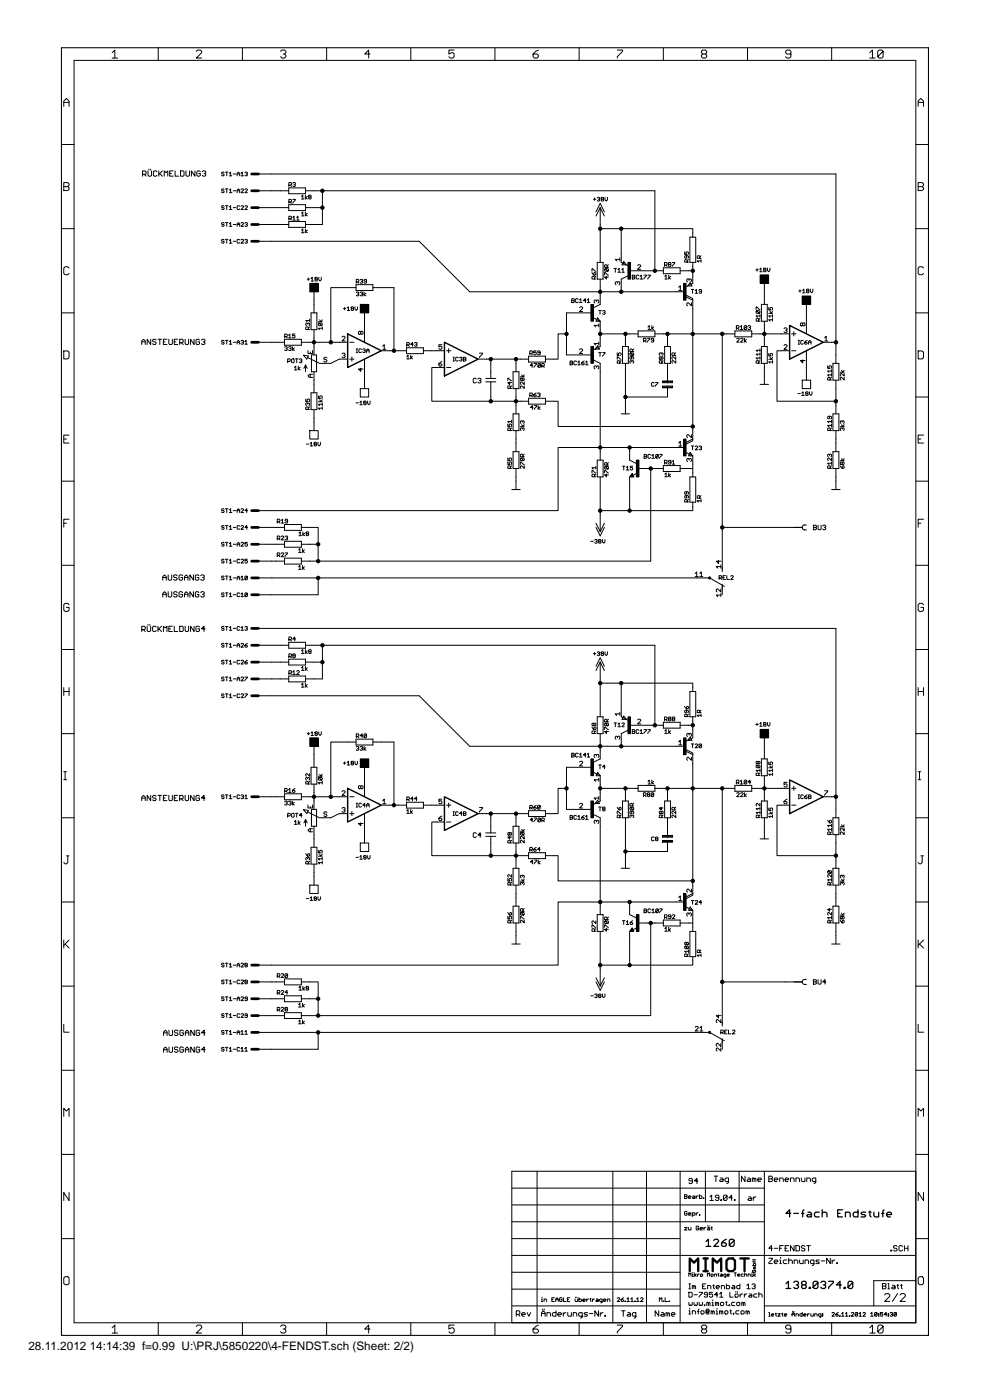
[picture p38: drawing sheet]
<svg xmlns="http://www.w3.org/2000/svg" width="297mm" height="420mm" viewBox="0 0 297 420" stroke-linecap="round" stroke-linejoin="round" font-family="sans-serif">
<defs><g id="words">
<text font-size="3.5" x="8.5" y="405.2">28.11.2012 14:14:39 f=0.99 U:\PRJ\5850220\4-FENDST.sch (Sheet: 2/2)</text>
</g></defs>
<g fill="none" stroke="#000" stroke-width=".3">
<path d="M22.2 18.1h252.6v378.9h-252.6zM33.7 15.8l.8-.8v2.4M33.7 17.4h1.6M47.5 14.3v3.8M58.9 15.4l.4-.4h.8l.4 .4v.4l-1.6 1.6h1.6M72.7 14.3v3.8M84.2 15.4l.4-.4h.8l.4 .4v.4l-.4 .4h-.4M85.4 16.2l.4 .4v.4l-.4 .4h-.8l-.4-.4M98 14.3v3.8M111 16.2h-1.6l1.2-1.2v2.4M123.3 14.3v3.8M136.3 15h-1.6v1.2l.8-.4h.4l.4 .4v.8l-.4 .4h-.8l-.4-.4"/>
<path d="M148.5 14.3v3.8M161.5 15l-.8 .4-.8 .8v.8l.4 .4h.8l.4-.4v-.4l-.4-.4h-1.2M173.8 14.3v3.8M185.2 15h1.6v.4l-1.6 1.6v.4M199 14.3v3.8M210.5 15.4l.4-.4h.7l.4 .4v.4l-.4 .4 .4 .4v.4l-.4 .4h-.7l-.4-.4v-.4l.4-.4-.4-.4zM210.9 16.2h.7M224.3 14.3v3.8M237.3 16.2h-1.2l-.4-.4v-.4l.4-.4h.8l.4 .4v1.6l-.4 .4h-.8l-.4-.4M249.5 14.3v3.8M261 15.8l.8-.8v2.4M261 17.4h1.6"/>
<path d="M265 15.4l-1.6 1.6 .4 .4h.8l.4-.4v-1.6l-.4-.4h-.8l-.4 .4v1.6M19.1 31.9v-1.6l.8-.8 .8 .8v1.6M19.1 30.7h1.6M275.5 31.9v-1.6l.8-.8 .8 .8v1.6M275.5 30.7h1.6M18.4 43.4h3.8M19.1 54.8h1.2l.4 .4v.4l-.4 .4 .4 .4v.4l-.4 .4h-1.2zM19.1 56h1.2M42.8 52.3h.8l.2-.2v-.5l-.2-.3h-.8v1.6M43.3 52.3l.5 .6M44.4 51.3v1.3l.3 .3h.5l.3-.3v-1.3M44.7 50.8v.2"/>
<path d="M45.2 50.8v.2M47.1 51.6l-.3-.3h-.5l-.3 .3v1l.3 .3h.5l.3-.3M47.6 51.3v1.6M47.9 52.1l.8 .8M48.7 51.3l-1.1 1M49.3 52.9v-1.6l.5 .5 .5-.5v1.6M50.9 52.1h.5M52 51.3h-1.1v1.6h1.1M52.5 51.3v1.6h1.1M54.2 51.3h.8l.2 .3v1l-.2 .3h-.8zM55.8 51.3v1.3l.2 .3h.6l.3-.3v-1.3M58.5 51.3v1.6l-1.1-1.6v1.6"/>
<path d="M60.1 51.6l-.3-.3h-.5l-.2 .3v1l.2 .3h.5l.3-.3v-.5h-.5M60.7 51.6l.2-.3h.6l.2 .5-.5 .3M61.5 52.1l.2 .2-.2 .6h-.6l-.2-.3M67.2 51.8l-.1-.2-.6 .2 .2 .4 .5 .2-.1 .4-.6-.2M67.2 56.9l-.1-.2-.6 .2 .2 .4 .5 .1-.1 .4-.6-.2M67.6 51.6h.8M67.6 56.7h.8M68 51.6v1.2M68 56.7v1.1M68.8 52l.4-.4v1.2M68.8 57.1l.4-.4v1.1M68.8 52.8h.8"/>
<path d="M68.8 57.8h.8M70 52.2h.7M70 57.3h.7M71.1 52.8v-.8l.4-.4 .4 .4v.8M71.1 57.8v-.7l.4-.4 .4 .4v.7M71.1 52.2h.8M71.1 57.3h.8M72.3 56.9l.2-.2 .6 .2-.8 .9h.8M72.3 52l.4-.4v1.2M72.3 52.8h.8M73.5 51.8l.2-.2 .5 .2-.3 .4M73.5 56.9l.2-.2 .5 .2-.7 .9h.7"/>
<path d="M74 52.2l.2 .2-.2 .4-.5-.2M76.5 52.2h174.3v56.9M76.5 57.3h10.1M86.6 56.4h5.1v1.7h-5.1zM86.7 55.6h.6l.2-.6-.8-.2v1.1M87.1 55.6l.4 .3M87.8 55l.2-.2 .6 .2-.4 .4M87.8 59.8h.8l-.8 1.2M88.4 55.4l.2 .2-.2 .3-.6-.1M90.5 59l.3-.4v1.1M90.5 59.7h.7M91.6 58.6v1.1"/>
<path d="M91.7 57.3h104.8v24M92.2 59l-.6 .4 .6 .3M92.6 58.8l.2-.2 .6 .2-.2 .4 .2 .3-.2 .2-.6-.2 .2-.3zM92.8 59.2h.4M96.7 57.3v10.1h-5M178 59.8h.8M178.4 59.4v.8M179.2 59.4l.2-.2 .5 .2-.3 .4M179.7 59.8l.2 .2-.2 .3-.5-.1M180.4 59.4l.2-.2 .5 .2-.2 .9-.5-.1 .2-.4zM180.6 59.8h.3M181.5 59.2v.8l.4 .3 .4-.3v-.8"/>
<path d="M274.8 43.4h3.8M275.5 54.8h1.2l.4 .4v.4l-.4 .4 .4 .4v.4l-.4 .4h-1.2zM275.5 56h1.2M18.4 68.6h3.8M67.2 67l-.1-.2-.6 .2 .2 .4 .5 .2-.1 .3-.6-.1M67.2 61.9l-.1-.2-.6 .2 .2 .4 .5 .2-.1 .4-.6-.2M67.2 72l-.1-.2-.6 .2 .2 .4 .5 .2-.1 .4-.6-.2M67.6 66.8h.8M67.6 61.7h.8M67.6 71.8h.8M68 61.7v1.2M68 66.8v1.1"/>
<path d="M68 71.8v1.2M68.8 67.2l.4-.4v1.1M68.8 62.1l.4-.4v1.2M68.8 72.2l.4-.4v1.2M68.8 67.9h.8M68.8 62.9h.8M68.8 73h.8M70 67.4h.7M70 62.3h.7M70 72.4h.7M71.1 67.9v-.7l.4-.4 .4 .4v.7M71.1 67.4h.8"/>
<path d="M71.9 61.9l-.2-.2-.6 .2v.8l.2 .2 .6-.2M71.9 72l-.2-.2-.6 .2v.8l.2 .2 .6-.2M72.3 67l.2-.2 .6 .2-.8 .9h.8M72.3 61.9l.2-.2 .6 .2-.8 1h.8M72.3 72l.2-.2 .6 .2-.8 1h.8M73.5 67l.2-.2 .5 .2-.3 .4M73.5 72l.2-.2 .5 .2-.3 .4M73.5 61.9l.2-.2 .5 .2-.7 1h.7M74 67.4l.2 .2-.2 .3-.5-.1M74 72.4l.2 .2-.2 .4-.5-.2M76.5 67.4h10.1M76.5 62.3h10.1"/>
<path d="M76.5 72.4h49.3l15.1 15.2h39.2v-3.8M86.6 61.4h5.1v1.8h-5.1zM86.6 66.5h5.1v1.7h-5.1zM86.7 60.6h.6l.2-.6-.8-.2v1.2M86.7 65.7h.6l.2-.6-.8-.2v1.2M87.1 60.6l.4 .4M87.1 65.7l.4 .4M87.8 65.3l.4-.4v1.2M87.8 66.1h.8M89 65.3l.4-.4v1.2M89 66.1h.8M90.5 64l.3-.4v1.2"/>
<path d="M90.5 69.1l.3-.4v1.2M90.5 64.8h.7M90.5 69.9h.7M91.6 63.6v1.2M91.6 68.7v1.2M91.7 62.3h5M92.2 64l-.6 .4 .6 .4M92.2 69.1l-.6 .3 .6 .5M178.8 63.6l1.3-2.6 1.2 2.6M179.2 78.7h1.8v5.1h-1.8zM180.1 62.3v6.3M180.1 62.3l-1.3 2.5"/>
<path d="M180.1 62.3l1.2 2.5M182.6 79.5l-.4 .4M186 77.9h-1.4l.5 .4M186 77.4v.9M186.4 68.6v10.1l2 1M187.2 78.5l.7 1h-1.3zM188.4 78.7h.8v5.1h-.8zM191.3 79.7l.2-.2 .7 .2-.9 1.1h.9M199.4 79.6h.6l.2-.6-.8-.2v1.1M199.8 79.6l.4 .3M200.5 79l.2-.2 .6 .2-.2 .4 .2 .4-.2 .1-.6-.1 .2-.4zM200.7 79.4h.4"/>
<path d="M201.7 78.8h.8l-.8 1.1M205.4 75.6v.7h.6l-.2-.3 .2-.4 .6 .2-.2 .5M206 76.8l-.2 .7-.4-.2 .2-.5h.8l.2 .1-.2 .6M206.2 78.7v-.6l-.6-.2-.2 .8h1.2M206.6 77.9l-.4 .4M207 71.2h1.7v7.5h-1.7zM207.9 71.2v-2.6h-27.8v10.1M207.9 78.7v2.6M210 77.5v-.6l-.6-.1-.2 .7h1.1M210.3 77.9v.8M210.3 78.3h-1.1l.4 .4M210.3 76.8l-.3 .3"/>
<path d="M274.8 68.6h3.8M18.4 93.9h3.8M20.7 80.5l-.4-.4h-.8l-.4 .4v1.6l.4 .3h.8l.4-.3M92.2 83.8h.7M92.3 97.3l-.4-.4-.2 .2 .2 .6M92.3 97.1l.2-.2 .4 .2-.2 .6M92.5 98.9v-.6l-.6-.2-.2 .8h1.2M92.5 83.4v.8M92.9 98.1l-.4 .4M92.9 96.2h-1.2l.4 .4M92.9 95.8v.8M92.9 85h2.6v2.6h-2.6z"/>
<path d="M93.3 83.6l.4-.4v1.1M93.3 84.3h.8M93.3 93.9h1.8v5h-1.8zM94.2 98.9v3.8h-3.8M94.2 87.6v6.3M94.5 83.4l.2-.2 .5 .2-.2 .9-.5-.1 .2-.4zM94.7 83.8h.3M95.5 96.6h1.2M95.7 83.2v.8l.3 .3 .4-.3v-.8M95.7 96.9l.8 .8 .2-.2-.2-.6h-.8l-.2 .2 .2 .6h.8M95.9 96l.4 .6 .4-.6M96.7 98.5h-1.2l.4 .4"/>
<path d="M96.7 98.1v.8M103 92.6h.8M103.4 92.2v.8M104.2 92.4l.3-.3v1.1M104.2 93.2h.7M105.3 92.2l.2-.1 .6 .1-.2 1-.6-.2 .2-.4zM105.5 92.6h.4M106.5 92.1v.7l.4 .4 .4-.4v-.7M106.8 86.3h-7.5v16.4M106.8 85.4h5.1v1.8h-5.1zM106.9 87.8l.2-.2 .6 .2-.4 .4M106.9 84.6h.6l.2-.6-.8-.2v1.2"/>
<path d="M107.3 84.6l.4 .4M107.5 88.2l.2 .2-.2 .4-.6-.2M107.5 99.7l.3-.3 .4 .3 .5-.3 .2 .7-.2 .2-.5-.2-.4 .2-.3-.2zM108.1 87.8l.1-.2 .6 .2-.4 .4M108.1 84l.1-.2 .6 .2-.4 .4M108.1 91.4h2.5v2.5h-2.5zM108.2 99.7v.4M108.6 88.2l.2 .2-.2 .4-.5-.2M108.6 84.4l.2 .2-.2 .4-.5-.2M109.2 87.6v1.2M109.4 93.9v8.8M109.8 88l-.6 .4 .6 .4"/>
<path d="M110 84.4l-.8-.2 .2-.4 .6 .2v.8l-.2 .2-.6-.2M111.9 86.3h6.3v19M171.5 89.6l.8 .2-.2 .4 .2 .4-.2 .2h-.6zM171.5 90.2h.6M173.5 89.8l-.2-.2-.6 .2v.8l.2 .2 .6-.2M173.9 90l.4-.4v1.2M173.9 90.8h.7M173.9 92.3l.2-.2h.5l.2 .2-.9 1.2h.9M175.8 90.2h-.8l.6-.6v1.2M176.2 90l.4-.4v1.2M176.2 90.8h.8M177.3 91.4h.8v5h-.8z"/>
<path d="M177.5 93.9h-7.5v12.6h7.5M177.6 81.8l.6 .8h.4l.2-.6-.2-.2-.4 .2v.6M177.6 81.4v-.8l1.2 .8M178.1 95.4l2 1v7.6l-2 1M178.4 83.7v-.6l-.6-.1-.2 .7h1.2M178.8 83l-.4 .4M179 90.5l-.3-.5h-.2l-.2 .3 .2 .7M179 90.3l.2-.3 .5 .3-.3 .7M179.3 95.4l.8 1h-1.3zM179.6 93.2h.8M179.7 97.2v.9M179.7 97.6h-1.4l.4 .5"/>
<path d="M180 93.2v1.1M180.8 93.4l.2-.2 .6 .2-.4 .4M181.4 93.8l.2 .2-.2 .3-.6-.2M181.4 82.6v-.8l1.2 .8M181.6 80.6l.8 .8 .2-.2-.2-.6h-.8l-.2 .2 .2 .6h.8M182 83v.7l-.6-.6h1.2M182.2 80.2v-.5l-.6-.2-.2 .7h1.2M184.2 80.6h.8M184.6 80.6v1.1M185.3 85l-.2-.5h-.3l-.2 .3 .2 .7M185.3 84.8l.2-.3 .5 .3-.3 .7M185.4 80.9l.4-.3v1.1"/>
<path d="M185.4 81.7h.8M186.4 87.6h-6.3v3.8l-2 1M186.6 80.9l.3-.3v1.1M186.6 81.7h.7M188.4 82.8l-2 1v3.8h18.9M188.9 81.3h10.1M189.7 82.6l.8 .2-.2 .3 .2 .4-.2 .2h-.6zM189.7 83.1h.6M191.5 99.3h5v1.8h-5zM191.7 82.8l-.2-.2-.6 .2v.7l.2 .2 .6-.2M192 83l.4-.4v1.1M192 83.7h.8"/>
<path d="M193.2 82.6h.8l-.8 1.1M194.4 82.6h.8l-.8 1.1M194.4 98.1l.4-.4v1.2M194.4 98.9h.8M195.6 97.7v1.2M196.2 98.1l-.6 .4 .6 .4M199 80.4h5.1v1.7h-5.1zM199.5 83l.4-.4v1.1M199.5 83.7h.7M200.6 82.6v1.1M201.2 83l-.6 .4 .6 .3M203.6 86.2l.5-.4v1.4"/>
<path d="M203.6 87.2h1M204.1 81.3h3.8v3.7l-2.1 1.1M205.1 85h.7v5.1h-.7zM205.8 88.6l2.1 1v.5M205.8 89.1l2.1 1M206.8 84.2l-.3-.5h-.2l-.2 .2 .2 .7M206.8 83.9l.2-.2 .5 .2-.3 .7M207.1 84.8l.5 1h-1.2zM207.4 86.9h.8M207.5 90.8v1l-1-1-.4 .3 .2 .7M207.8 86.9v1.1M207.9 90.1v37.9"/>
<path d="M208.6 87.2l.4-.3v1.1M208.6 88h.7M210.5 87.4l-.8-.2 .2-.3 .6 .2v.7l-.2 .2-.6-.2M220.5 99.3h5.1v1.8h-5.1zM220.9 98.5h.6l.2-.6-.8-.2v1.2M221.3 98.5l.4 .4M222.1 98.1l.4-.4v1.2M222.1 98.9h.8M224 97.9l-.7 .8 .2 .2 .5-.2v-.8l-.1-.2-.6 .2v.8M224.4 97.9l.2-.2 .6 .2-.4 .4M225 98.3l.2 .2-.2 .4-.6-.2M226.8 81h.7"/>
<path d="M226.9 92.9v-.8l1.1 .8M227.1 93.3l.7 .7 .2-.5-.2-.2-.9 .2 .2 .5h.7M227.1 80.6v.8M227.6 96.4v-.6l-.5-.2-.2 .8h1.1M227.9 80.8l.4-.3v1.1M227.9 81.6h.8M228 95.6l-.4 .4M228 94.4v.8M228 94.8h-1.1l.3 .4M228.1 82.5h2.5v2.5h-2.5zM228.5 91.4h1.7v5h-1.7zM229.1 80.6l.2-.1 .5 .1-.1 1-.6-.2 .2-.4z"/>
<path d="M229.3 81h.4M229.3 96.4v3.8h-3.7M229.3 85v6.4M230.3 80.5v.7l.3 .4 .4-.4v-.7M230.7 94h1.1M230.7 92.3v.8h.5l-.2-.4 .2-.4 .6 .2-.2 .6M231 93.5l.4 .5 .4-.5M231.8 94.4v.8M231.8 95.6v.8M231.8 96h-1.1l.3 .4M231.8 94.8h-1.1l.3 .4M235.2 98.6l.3-.2 .7 .2v.2l-.5 .3"/>
<path d="M235.9 99.1l.3 .2-.3 .5-.7-.3M238.2 99.6v1.2M239.6 87.3h.8M240 87v.7M240.4 96.9l.5 .2 .4-.2 .2 .7-.2 .2-.4-.2-.5 .2-.2-.2zM240.7 88.8h2.5v2.6h-2.5zM240.8 87.1l.4-.3v1.1M240.8 87.9h.8M240.9 97.1v.5M242 91.4v8.8M242 87l.2-.2 .5 .2-.2 .9-.5-.2 .2-.4zM242.2 87.3h.3"/>
<path d="M243.1 86.8v.7l.4 .4 .4-.4v-.7M274.8 93.9h3.8M277.1 80.5l-.4-.4h-.8l-.4 .4v1.6l.4 .3h.8l.4-.3M18.4 119.1h3.8M19.1 105.3h1.2l.4 .4v1.6l-.4 .4h-1.2zM42.5 103.4v-1.1l.6-.5 .5 .5v1.1M42.5 102.6h1.1M45.2 101.8v1.6l-1-1.6v1.6M46.8 102.1l-.2-.3h-.6l-.2 .3 .2 .5h.6l.2 .3-.2 .5h-.6l-.2-.3M47.4 101.8h1.1M47.9 101.8v1.6M49 102.6h.6"/>
<path d="M50.1 101.8h-1.1v1.6h1.1M50.7 101.8v1.3l.2 .3h.6l.2-.3v-1.3M52.3 102.6h.5M53.3 101.8h-1v1.6h1M53.9 102.9h.8l.3-.3v-.5l-.3-.3h-.8v1.6M54.4 102.9l.6 .5M55.5 101.8v1.3l.3 .3h.5l.3-.3v-1.3M58.2 101.8v1.6l-1-1.6v1.6M59.9 102.1l-.3-.3h-.5l-.3 .3v1l.3 .3h.5l.3-.3v-.5h-.6M60.4 102.1l.3-.3h.5l.3 .3v.2l-.5 .3M61.2 102.6l.3 .3-.3 .5h-.5l-.3-.3M67.2 102.3l-.1-.1-.6 .1 .2 .4 .5 .2-.1 .4-.6-.2"/>
<path d="M67.6 102.2h.8M68 102.2v1.1M68.8 102.5l.4-.3v1.1M68.8 103.3h.8M70 102.7h.7M71.1 103.3v-.8l.4-.3 .4 .3v.8M71.1 102.7h.8M72.3 102.3l.2-.1 .6 .1-.4 .4M72.9 102.7l.2 .2-.2 .4-.6-.2M73.5 102.5l.4-.3v1.1M73.5 103.3h.7M76.5 102.7h8.9"/>
<path d="M85.4 101.8h5v1.8h-5zM85.4 104.2l.2-.2 .6 .2-.4 .4M85.4 101h.6l.2-.6-.8-.2v1.2M85.8 101l.4 .4M86 104.6l.2 .2-.2 .4-.6-.2M86.3 108.5h.6l.2-.6-.8-.2v1.2M86.6 104.2l.2-.2 .6 .2-.4 .4M86.6 100.6l.4-.4v1.2M86.6 101.4h.8M87.2 104.6l.2 .2-.2 .4-.6-.2M87.7 107.7l.6 .2v.8l-.2 .2-.6-.2v-.8zM87.7 104v1.2"/>
<path d="M88.3 104.4l-.6 .4 .6 .4M88.3 110.2l.4-.3v1.1M88.3 111h.8M88.5 100.2h-.8v.6l.4-.2 .4 .2-.2 .6-.6-.2M88.6 107.7h.8M89 107.7v1.2M89.5 109.9v1.1M89.8 107.9l.2-.2 .6 .2-.4 .4M90.1 110.2l-.6 .4 .6 .4M90.4 108.3l.2 .2-.2 .4-.6-.2M91 106.6l1.5 .2-.4 1zM91.2 110.6l.5-1.1v2.1"/>
<path d="M91.7 109.5l.5 1.1M91.7 119.8v.8h.6l-.2-.4 .2-.4 .6 .2-.2 .6M92.3 107.3l3.5 1.8h3.5l2.5-1.3h2.5M92.4 105.2v.9h1.4v-.9M93.1 105.6v.5M93.1 112.3v1M93.3 117.9h1.8v5h-1.8zM93.5 106.5h1.5v5.1h-1.5zM93.8 112.3h-.9l-.5 .5 .5 .5h.9M94.2 111.6v6.3M95.5 118.8v.8h.6l-.2-.4 .2-.4 .6 .2-.2 .6M95.9 120l.4 .6 .4-.6"/>
<path d="M98.1 107.5l-.2-.3-.7 .3 .2 .4 .7 .3-.2 .4-.7-.2M102.6 106.2l.2-.2 .7 .2v.2l-.4 .3M102.6 101.2l.2-.3 .7 .3-.9 1.1h.9M103.3 106.7l.2 .2-.2 .5-.7-.3M104.3 102.7h-10.1v3.8M104.9 107.8h1.3M104.9 102.7h1.3M105.6 107.1v1.3M106.9 105.8h.4M106.9 104.7h.4M107.1 104.7v1.1M108.1 116.6h2.5v2.5h-2.5z"/>
<path d="M108.2 110.5v.9l-.7-.7h1.4M108.4 104.9l-.2-.2-.5 .2 .2 .9 .5-.2M108.8 104.9l.2-.2 .6 .2-.4 .4M109.4 107.8v8.8M109.4 105.3l.2 .1-.2 .4-.6-.2M110 105.8v-.7l.4-.4 .4 .4v.7M110 105.3h.8M114.4 105.3h7.6M114.8 103.9l.5-.5v1.4M114.8 104.8h1M122 104.4h5v1.7h-5zM122 107l.4-.4v1.1"/>
<path d="M122 103.5h.6l.2-.5-.8-.2v1.1M122 107.7h.8M122.4 103.5l.4 .4M123.2 106.6v1.1M123.8 107l-.6 .3 .6 .4M124 103.4h-.8l.6-.6v1.1M124.4 103l.2-.2 .5 .2-.3 .4M124.9 103.4l.2 .1-.2 .4-.5-.2M127 105.3h6.3M132.6 108.5l-.9 .7v.5l.7 .2 .2-.5-.2-.2h-.7M132.6 103.4h-.9v.7l.4-.2 .5 .2-.2 .7-.7-.2M133.3 110.3h-3.7v10.1h17.7v-5.8"/>
<path d="M134 105.3h1.3M134 110.3h1.3M134.6 104.6v1.3M136 108.4h.3M136 107.2h.3M136.1 107.2v1.2M137.5 107.4l-.2-.2-.6 .2v.8l.2 .2 .6-.2M137.9 107.4l.2-.2 .5 .2-.3 .4M138.5 107.8l.1 .2-.1 .4-.6-.2M139 107.2l.8 .2-.2 1h-.6zM139 107.8h.6M142.9 113.8l-.2-.3-.7 .3v.9l.2 .2 .7-.2"/>
<path d="M143.4 113.8l.2-.3 .7 .3v.2l-.5 .2M143.5 107.8h3.8v5.8M143.9 106h.9l-.9 1.4M144.1 114.2l.2 .2-.2 .5-.7-.2M145.7 114.6h3.1M145.7 113.6h3.1M147.3 107.8h11.3M152.4 114.2v-.7l1.1 .7M152.9 114.6v.8l-.5-.6h1.1M153.1 116.6v-.6l-.6-.2-.1 .8h1.1M153.5 115.8l-.4 .4M153.9 111.6h1.8v5h-1.8z"/>
<path d="M154.8 116.6v3.8h-7.5M154.8 107.8v3.8M156.1 113.1h1.2M156.3 113.5l.8 .7 .2-.2-.2-.5h-.8l-.2 .5 1 .2M156.5 112.5l.4 .6 .4-.6M157.3 115.8v.8l-.8-.8-.4 .2 .2 .6M157.3 114.6v.8l-.8-.8-.4 .2 .2 .6M158.6 119.5h5.1v1.8h-5.1zM158.6 106.9h5.1v1.8h-5.1zM159 106.1h.6l.1-.6-.7-.2v1.2M159 118.7h.6l.1-.6-.7-.2v1.2M159.3 106.1l.4 .4"/>
<path d="M159.3 118.7l.4 .4M159.8 109.7h-.7l.5-.6v1.2M160.2 109.1h.8l-.8 1.2M160.9 105.3h-.8v.6l.4-.2 .4 .2-.2 .6-.6-.2M160.9 117.9l-.8 .6v.4l.6 .2 .2-.4-.8-.2M161.3 118.1l.2-.2 .6 .2-.4 .4M161.9 118.5l.2 .2-.2 .4-.6-.2M162.1 105.9h-.6l-.2-.2 .2-.4 .6 .2v.8l-.2 .2-.6-.2M162.2 109.3l-.8 .8 .2 .2 .6-.2v-.8l-.2-.2-.6 .2v.8M162.6 109.9h.5l.2-.2-.2-.6h-.5v1.2M162.9 109.9l.4 .4M170 100.2h-2.6v7.6h-3.7"/>
<path d="M171 108.3l.8 .2-.2 .4 .2 .4-.2 .2h-.6zM171 108.9h.6M173 108.5l-.2-.2-.6 .2v.8l.2 .2 .6-.2M173.4 108.7l.4-.4v1.2M173.4 109.5h.7M173.9 104.9l.2-.2h.5l.2 .2-.9 1.2h.9M175.3 108.3l-.8 .6 .2 .6h.4l.2-.2-.2-.4h-.6M175.7 108.7l.4-.4v1.2M175.7 109.5h.8M177.3 104h.8v5h-.8zM178.1 108l2 1.1v29M179 110.3l-.3-.5h-.2l-.2 .2 .2 .7"/>
<path d="M179 110l.2-.2 .5 .2-.3 .7M179.3 103.7l.5 1.1h-1.2zM179.6 105.8h.8M179.7 102.6v1M179.7 103.1h-1.4l.4 .5M180 105.8v1.2M180.1 100.2h7.6v3.8M180.8 105.8h.8l-.8 1.2M185.2 107.8v-.7l1.2 .7M185.2 105.9v.8h.6l-.2-.4 .2-.4 .6 .2-.2 .6M185.9 109v-.6l-.5-.2-.2 .8h1.2M186.4 108.2l-.5 .4"/>
<path d="M186.8 104h1.7v5.1h-1.7zM187.7 109.1v10h12.6v-3.2M187.7 119.1v5.1M187.7 100.2h3.8M189.2 105.9l.7 .8 .2-.6-.2-.2-.9 .2 .2 .6h.7M189.5 108.6l-.3-.4-.2 .2 .2 .6M189.5 108.4l.2-.2 .4 .2-.2 .6M189.5 107.1l-.1 .7-.4-.2 .2-.5h.7l.2 .2-.2 .5M189.7 105.5v-.6l-.5-.2-.2 .8h1.1M190.1 104.7l-.4 .4M193.1 102.3h.5l.2-.6-.7-.2v1.2M193.4 102.3l.4 .4"/>
<path d="M194.2 101.5h.8l-.8 1.2M196.2 102.1l-.8-.2 .2-.4 .6 .2v.8l-.2 .2-.6-.2M196.3 115l-.2-.2-.6 .2v.7l.2 .2 .6-.2M196.5 100.2h3.8v3.8M196.7 114.8h.7l-.7 1.1M198 107.1l.4 .2 .4-.2 .2 .5-.2 .2-.4-.2-.4 .2-.2-.2zM198.4 106.3l-.4-.4-.2 .2 .2 .6M198.4 106.1l.2-.2 .4 .2-.2 .6M198.4 107.3v.3M198.6 109l-.2-.8-.6 .2v.6h1.2M198.8 116.1h3v.3h-3zM198.8 114.6v.3h3v-.6h-3v.3h3"/>
<path d="M198.8 116.1v-.2h3v.2M199 108.2l-.4 .4M199.4 104h1.8v5.1h-1.8zM200.3 100.2h20.2M200.3 109.1v5.8M202.4 106.7l-.2-.8-.6 .2v.6h1.2M202.8 108.2v.8l-.8-.8-.4 .2 .2 .6M202.8 107.1v.7l-.8-.7-.4 .2 .2 .5M202.8 105.9l-.4 .4M216.7 100.2v71.4M221 101.7l.2-.2 .6 .2-.8 1h.8M222.2 101.7l.2-.2 .6 .2-.8 1h.8"/>
<path d="M223.4 101.5v1.2M223.9 101.9l-.5 .4 .5 .4M227.6 109v-.6l-.5-.2-.2 .8h1.1M228 108.2l-.4 .4M228 104.7v.8M228 105.9v.8M228 107.1v.7M228 107.4h-1.1l.3 .4M228 106.3h-1.1l.3 .4M228 105.1h-1.1l.3 .4M228.1 115.4h2.5M228.5 104h1.7v5.1h-1.7z"/>
<path d="M229.3 109.1v6.3M230.7 107.8h1.1M230.7 106.1v.7h.5l-.2-.3 .2-.4 .6 .2-.2 .5M231 107.3l.4 .5 .4-.5M231.8 108.2v.8M231.8 108.6h-1.1l.3 .4M235.2 103.7l.3-.3 .7 .3-1 1.1h1M236.9 105.3h-3.8v15.1h17.7M236.9 100.2h-7.6v3.8M237.5 105.3h1.3M237.5 100.2h1.3M239.4 118.1h.7"/>
<path d="M239.5 103.3h.4M239.5 102.2h.4M239.7 102.2v1.1M240.6 117.9l.3-.3v1.1M240.6 118.7h.7M240.7 114.1h2.5v2.5h-2.5zM240.9 108v.9l-.7-.7h1.3M241 102.3l-.2-.1-.5 .1v.8l.2 .2 .5-.2M241.7 117.8l.2-.2 .6 .2-.2 .9-.6-.2 .2-.4zM241.9 118.1h.4M242 105.3v8.8M242.2 102.2l-.8 .5v.4l.6 .2 .2-.2-.2-.4h-.6"/>
<path d="M242.6 103.3v-.8l.4-.3 .4 .3v.8M242.6 102.7h.8M242.9 117.6v.7l.4 .4 .3-.4v-.7M247 102.7h3.8M247.4 101.4l.5-.5v1.4M247.4 102.3h.9M248.3 109.8v.8h.6l-.2-.4 .2-.4 .6 .2-.2 .6M249.1 114v-.5l-.6-.2-.2 .7h1.2M249.5 110.9v.8M249.5 112.1v.8M249.5 112.5h-1.2l.4 .4M249.5 111.3h-1.2l.4 .4"/>
<path d="M249.5 113.3l-.4 .3M249.9 109.1h1.8v5h-1.8zM250.8 114.1v10.1M252.1 111.7h1.2M252.5 111.1l.4 .6 .4-.6M253.3 113.3v.7l-.8-.7-.4 .2 .2 .5M253.3 112.1v.8l-.8-.8-.4 .2 .2 .6M274.8 119.1h3.8M275.5 105.3h1.2l.4 .4v1.6l-.4 .4h-1.2zM19.1 131.8h.8M20.7 130.6h-1.6v2.4h1.6M91.9 133.3h.7"/>
<path d="M92.3 121.3l-.2-.4-.4 .2 .2 .6M92.3 121.1l.2-.2 .4 .2-.2 .6M92.5 122.9v-.6l-.6-.2-.2 .8h1.2M92.9 122.1l-.4 .4M92.9 129.2h2.6v2.6h-2.6zM93.1 133.1l.3-.4v1.1M93.1 133.8h.7M94.2 122.9v6.3M94.2 132.9l.2-.2 .6 .2-.2 .4 .2 .4-.2 .1-.6-.1 .2-.4zM94.4 133.3h.4M95.4 132.7v.8l.4 .3 .3-.3v-.8M95.5 120.6h1.2"/>
<path d="M96.7 122.5h-1.2l.4 .4M96.7 121.3h-1.2l.4 .4M96.7 120.9v.8M96.7 122.1v.8M106.8 120.9h.7M108 120.7l.3-.3v1.1M108 121.5h.7M109.1 120.5l.2-.1 .6 .1-.2 1-.6-.2 .2-.4zM109.3 120.9h.4M110.3 120.4v.7l.4 .4 .3-.4v-.7M152.4 127.3v.7h.5l-.2-.3 .2-.4 .6 .1-.2 .6M152.4 138.6v.8h.5l-.2-.4 .2-.4 .6 .2-.2 .6"/>
<path d="M152.4 137.5v.7h.5l-.2-.3 .2-.4 .6 .1-.2 .6M153.1 129.2v-.6l-.6-.2-.1 .8h1.1M153.5 126.5h-1.1l.3 .4M153.5 126.1v.8M153.5 128.4l-.4 .4M153.5 139.8l-.4 .4M153.9 124.2h1.8v5h-1.8zM153.9 135.6h1.8v5h-1.8zM154.8 129.2v6.4M156.1 128h1.2M156.1 139.4v-.8l1.2 .8M156.3 137.5l.8 .7 .2-.2-.2-.5h-.8l-.2 .5 1 .2"/>
<path d="M156.5 127.4l.4 .6 .4-.6M156.7 128.8l-.2-.4-.4 .2 .2 .6M156.7 126.7l-.4-.4-.2 .2 .2 .6M156.7 128.6l.2-.2 .4 .2-.2 .6M156.7 126.5l.2-.2 .4 .2-.2 .6M156.9 137.1l-.2-.8-.6 .2v.6h1.2M157.3 139.8v.8l-.8-.8-.4 .2 .2 .6M157.3 136.3l-.4 .4M158.6 120.4h-3.8v3.8M159.9 122.3h-.7l.5-.6v1.2M160.3 121.7h.8l-.8 1.2M161.5 121.7v1.2"/>
<path d="M162.1 122.1l-.6 .4 .6 .4M163.7 120.4h3.7v7.6h40.5M178.8 140v.8M179.2 138.1h1.8v5h-1.8zM181.6 140l.8 .8 .2-.2-.2-.6h-.8l-.2 .2 .2 .6h.8M182.2 139.6v-.6l-.6-.2-.2 .8h1.2M182.6 138.8l-.4 .4M186.4 124.2h2.5M186.8 139.9h.7M187.1 139.9v1.2M188.9 134.3v3.8l2 1M189.8 139.9h-.7v.6l.4-.2 .3 .2-.1 .6-.6-.2"/>
<path d="M190.9 138.1h.8v5h-.8zM193.3 136.4l.7 .2-.2 .9h-.5zM193.3 136.9h.5M195.2 136.6l-.2-.2-.6 .2 .2 .9 .6-.2M195.6 136.8l.4-.4v1.1M195.6 137.5h.8M197.5 136.6l-.8 .7 .6 .2 .2-.2-.2-.9-.6 .2v.7M197.9 136.4h.8l-.8 1.1M199 139.7h5.1v1.8h-5.1zM199.4 138.9h.6l.2-.6-.8-.2v1.2M199.8 138.9l.4 .4M201.3 138.7h-.6l-.2-.2 .2-.4 .6 .2v.8l-.2 .2-.6-.2"/>
<path d="M201.7 138.5l.4-.4v1.2M201.7 139.3h.8M203.6 132.9l.5-.4v1.4M203.6 133.9h1M205.1 131.8h.7v5h-.7zM205.3 134.3h-37.9v18.9h-90.9M205.8 135.8l2.1 1v6.3M206.8 138l-.3-.4h-.2l-.2 .2 .2 .7M206.8 137.8l.2-.2 .5 .2-.3 .7M207.1 135.8l.8 1h-1.3zM207.4 133.9h.8M207.5 130.4v1l-1-1-.4 .3 .2 .7"/>
<path d="M207.8 133.9v1.1M207.9 131.8v.5l-2.1 1M207.9 128v3.8M207.9 131.8l-2.1 1M208.6 134l.2-.1 .5 .1-.7 1h.7M209.7 134l.2-.1 .6 .1-.4 .4M210.3 134.4l.2 .2-.2 .4-.6-.2M248.9 136.5l.2-.2 .4 .2-.2 .6M248.9 124.9v.6l-.2 .2-.4-.2 .2-.6h.8l.2 .2-.2 .6M248.9 136.7l-.4-.4-.2 .2 .2 .6M249.1 129.2v-.6l-.6-.2-.2 .8h1.2M249.5 137.5v.7l-.8-.7-.4 .1 .2 .6"/>
<path d="M249.5 126.1v.8M249.5 127.3v.7M249.5 138.6v.8M249.5 127.7h-1.2l.4 .3M249.5 126.5h-1.2l.4 .4M249.5 139h-1.2l.4 .4M249.5 128.4l-.4 .4M249.5 139.8l-.4 .4M249.9 124.2h1.8v5h-1.8zM249.9 135.6h1.8v5h-1.8zM250.8 129.2v6.4M252.1 128h1.2"/>
<path d="M252.1 138.2h1.2M252.1 139.8l.6 .8h.4l.2-.6-.2-.2-.4 .2v.6M252.3 138.6l.4 .2 .4-.2 .2 .6-.2 .2-.4-.2-.4 .2-.2-.2zM252.5 127.4l.4 .6 .4-.6M252.5 137.6l.4 .6 .4-.6M252.7 128.8l-.2-.4-.4 .2 .2 .6M252.7 126.7l-.4-.4-.2 .2 .2 .6M252.7 128.6l.2-.2 .4 .2-.2 .6M252.7 126.5l.2-.2 .4 .2-.2 .6M252.7 138.8v.4M275.5 131.8h.8M277.1 130.6h-1.6v2.4h1.6"/>
<path d="M18.4 144.4h3.8M19.1 157h.8M20.7 155.8h-1.6v2.4M67.2 152.9l-.1-.2-.6 .2 .2 .3 .5 .2-.1 .4-.6-.2M67.2 157.9l-.1-.2-.6 .2 .2 .4 .5 .2-.1 .4-.6-.2M67.6 152.7h.8M67.6 157.7h.8M68 152.7v1.1M68 157.7v1.2M68.8 153.1l.4-.4v1.1M68.8 158.1l.4-.4v1.2M68.8 153.8h.8"/>
<path d="M68.8 158.9h.8M70 158.3h.7M70 153.2h.7M71.1 153.8v-.7l.4-.4 .4 .4v.7M71.1 153.2h.8M71.9 157.9l-.2-.2-.6 .2 .2 1 .6-.2M72.3 152.9l.2-.2 .6 .2-.8 .9h.8M72.3 157.9l.2-.2 .6 .2-.8 1h.8M74.2 153.2h-.7l.5-.5v1.1M74.2 158.3h-.7l.5-.6v1.2M76.5 158.3h8.9M83.2 156.6l.8-.2-.2-.6h-.6v1.2"/>
<path d="M83.6 156.6l.4 .4M84.3 156.2l.5-.4v1.2M84.3 157h.8M85.4 157.4h5v1.8h-5zM86.3 156.4l-.8-.2 .2-.4 .6 .2v.8l-.2 .2-.6-.2M89.7 160l.4-.4v1.2M90.4 158.3h5.1v10.1h-5.1M90.9 159.6v1.2M91.4 160l-.5 .4 .5 .4M92 159.6l.6 .2-.2 1-.6-.2zM153.1 140.6v-.6l-.6-.2-.1 .8h1.1M153.6 146.9h2.5"/>
<path d="M154.8 140.6v6.3M177.6 141.9v-.7l1.2 .7M178.4 143.1v-.6l-.6-.2-.2 .8h1.2M178.8 142.3l-.4 .4M178.8 140.4h-1.2l.4 .4M178.8 157l1.3 2.6M178.8 158.3l1.3 2.5 1.2-2.5M180.1 143.1v10.1h27.8v-2.5M180.1 153.2v6.4M181.3 157l-1.2 2.6M181.4 141.9v-.7l1.2 .7M182 142.3v.8l-.6-.6h1.2"/>
<path d="M187.9 140.3l.4-.4v1.2M187.9 141.1h.8M188.9 143.1v10.1M189.7 142.6l-.2 .3h.4l-.2-.5-.5 .6h.7M189.7 142.1l.5 1h-1.3zM191.1 142l-1.2 .6M191.5 140.6h3.7v27.8h-99.7M195.2 140.6h3.8M199.5 142.3l.4-.4v1.2M199.5 143.1h.7M200.6 141.9v1.2M201.2 142.3l-.6 .4 .6 .4"/>
<path d="M204.1 140.6h3.8M206 148.7l-.2 .8-.4-.2 .2-.6h.8l.2 .2-.2 .6M206 147.6l-.2 .7-.4-.2 .2-.5h.8l.2 .2-.2 .5M206.2 150.6l-.2-.7-.6 .2v.5h1.2M206.6 149.9l-.4 .4M207 143.1h1.7v7.6h-1.7zM210 149.5v-.6l-.6-.2-.2 .8h1.1M210.3 149.9v.7M210.3 150.3h-1.1l.4 .3M210.3 148.7l-.3 .4M216.7 158.3h24M242 157.5a.9 .9 0 0 0-1.3 1 .99 .99 0 0 0 1.3 .5"/>
<path d="M244.1 157.6h.6l.3 .2-.3 .5 .3 .5-.3 .2h-.6zM244.1 158.3h.6M245.4 157.6v1.2l.3 .2 .7-.2v-1.2M246.8 157.8l.7-.2 .3 .5-.5 .2M247.5 158.3l.3 .2-.3 .5-.7-.2M249.1 140.6v-.6l-.6-.2-.2 .8h1.2M249.5 146.9h2.6M250.8 140.6v6.3M274.8 144.4h3.8M275.5 157h.8M277.1 155.8h-1.6v2.4M18.4 169.7h3.8"/>
<path d="M48.8 174.1v-1l.6-.6 .5 .6v1M48.8 179.2v-1.1l.6-.5 .5 .5v1.1M48.8 173.3h1.1M48.8 178.4h1.1M50.5 172.5v1.4l.2 .2h.6l.2-.2v-1.4M50.5 177.6v1.3l.2 .3h.6l.2-.3v-1.3M53.1 172.8l-.2-.3h-.6l-.2 .3 .2 .5h.6l.2 .3-.2 .5h-.6l-.2-.2M53.1 177.8l-.2-.2h-.6l-.2 .5 .2 .3h.6l.2 .5-.2 .3h-.6l-.2-.3M54.8 172.8l-.3-.3h-.5l-.3 .3v1.1l.3 .2h.5l.3-.2v-.6h-.5M54.8 177.8l-.3-.2h-.5l-.3 .2v1.1l.3 .3h.5l.3-.3v-.5h-.5M55.4 174.1v-1l.5-.6 .5 .6v1M55.4 179.2v-1.1l.5-.5 .5 .5v1.1"/>
<path d="M55.4 173.3h1M55.4 178.4h1M58 172.5v1.6l-1-1.6v1.6M58 177.6v1.6l-1-1.6v1.6M59.7 172.8l-.3-.3h-.5l-.3 .3v1.1l.3 .2h.5l.3-.2v-.6h-.6M59.7 177.8l-.3-.2h-.5l-.3 .2v1.1l.3 .3h.5l.3-.3v-.5h-.6M60.2 172.8l.3-.3h.5l.3 .3v.3l-.6 .2M60.2 177.8l.3-.2h.5l.3 .2v.3l-.6 .3M61 173.3l.3 .3-.3 .5h-.5l-.3-.2M61 178.4l.3 .2-.3 .6h-.5l-.3-.3M67.2 173.1l-.1-.2-.6 .2 .2 .3 .5 .2-.1 .4-.6-.2M67.2 178.1l-.1-.2-.6 .2 .2 .4 .5 .2-.1 .4-.6-.2"/>
<path d="M67.2 163l-.1-.2-.6 .2 .2 .3 .5 .2-.1 .4-.6-.2M67.2 168l-.1-.2-.6 .2 .2 .4 .5 .2-.1 .4-.6-.2M67.6 172.9h.8M67.6 177.9h.8M67.6 162.8h.8M67.6 167.8h.8M68 162.8v1.1M68 167.8v1.2M68 172.9v1.1M68 177.9v1.2M68.8 173.2l.4-.3v1.1M68.8 178.3l.4-.4v1.2"/>
<path d="M68.8 163.2l.4-.4v1.1M68.8 168.2l.4-.4v1.2M68.8 174h.8M68.8 179.1h.8M68.8 163.9h.8M68.8 169h.8M70 173.4h.7M70 178.5h.7M70 163.3h.7M70 168.4h.7M71.1 174v-.8l.4-.3 .4 .3v.8M71.1 163.9v-.7l.4-.4 .4 .4v.7"/>
<path d="M71.1 173.4h.8M71.1 163.3h.8M71.9 178.1l-.2-.2-.6 .2v.8l.2 .2 .6-.2M71.9 168l-.2-.2-.6 .2 .2 1 .6-.2M72.3 163l.2-.2 .6 .2-.8 .9h.8M72.3 168l.2-.2 .6 .2-.8 1h.8M72.3 173.2l.4-.3v1.1M72.3 178.3l.4-.4v1.2M72.3 174h.8M72.3 179.1h.8M74.2 173.1l-.7 .7 .2 .2 .5-.2v-.7l-.2-.2-.5 .2v.7M74.2 178.1l-.7 .8 .2 .2 .5-.2-.2-1-.5 .2v.8"/>
<path d="M74.2 162.8h-.7v.5l.4-.1 .3 .1-.2 .6-.5-.2M74.2 167.8h-.7v.6l.4-.2 .3 .2-.2 .6-.5-.2M76.5 173.4h136.4l4.4 2.6M76.5 163.3h8.9M76.5 168.4h8.9M83.2 161.7h.6l.2-.6-.8-.2v1.1M83.2 166.7h.6l.2-.6-.8-.2v1.2M83.6 161.7l.4 .3M83.6 166.7l.4 .4M84.3 161.1l.2-.2 .6 .2-.8 .9h.8M84.3 166.1l.2-.2 .6 .2-.8 1h.8M85.4 167.5h5v1.8h-5z"/>
<path d="M85.4 162.5h5v1.7h-5zM85.5 161.1l.2-.2 .6 .2-.4 .4M85.5 165.9h.8l-.8 1.2M86.1 161.5l.2 .2-.2 .3-.6-.2M89.6 165l.4-.3v1.1M89.6 170.1l.4-.4v1.2M89.6 165.8h.8M89.6 170.9h.8M89.7 160.8h.8M90.4 163.3h5.1M90.8 164.7v1.1M90.8 169.7v1.2"/>
<path d="M91.3 165l-.5 .4 .5 .4M91.3 170.1l-.5 .4 .5 .4M92 160.2h.4M95.5 173.4v5.1h-19M177.3 162.5h.7M178.4 162.1l.6-.2 .2 .4-.4 .2M179 162.5l.2 .1-.2 .4-.6-.2M179.6 162.1l.2-.2 .5 .2-.2 .9-.5-.2 .2-.3zM179.8 162.5h.3M180.8 161.9v.7l.3 .4 .4-.4v-.7M208.6 172.1l.4-.5v1.4M208.6 173h.9"/>
<path d="M210 172.1l.4-.5v1.4M210 173h.9M215.6 168.2v.9l-.7-.7h1.4M215.8 173.5h.5l.2-.5-.7-.2v1.1M216.1 173.5l.4 .4M216.3 178.6h-1.4l.4 .4M216.3 170.1h-1.4l.4 .4M216.3 176.7v1l-1-1-.4 .3 .2 .7M216.3 169.6v.9M216.3 178.1v.9M216.7 175.3v3.2M216.9 173.3h.4"/>
<path d="M217.7 172.8h-.8v1.1h.8M218.1 172.8v1.1h.7M219.2 173l.2-.2 .6 .2-.8 .9h.8M274.8 169.7h3.8M18.4 194.9h3.8M20.7 181.5l-.4-.4h-.8l-.4 .4v1.6l.4 .4h.8l.4-.4v-.8h-.8M42.5 189h.8l.3-.3v-.5l-.3-.3h-.8v1.6M43.1 189l.5 .5M44.2 187.9v1.4l.2 .2h.5l.3-.2v-1.4M44.4 187.4v.3M44.9 187.4v.3M46.8 188.2l-.2-.3h-.6l-.2 .3v1.1l.2 .2h.6l.2-.2"/>
<path d="M47.4 187.9v1.6M47.7 188.7l.8 .8M48.5 187.9l-1.1 1.1M49 189.5v-1.6l.6 .6 .5-.6v1.6M50.7 188.7h.5M51.7 187.9h-1v1.6h1M52.3 187.9v1.6h1M53.9 187.9h.8l.3 .3v1.1l-.3 .2h-.8zM55.5 187.9v1.4l.3 .2h.5l.3-.2v-1.4M58.2 187.9v1.6l-1-1.6v1.6M59.9 188.2l-.3-.3h-.5l-.3 .3v1.1l.3 .2h.5l.3-.2v-.6h-.6M61.5 188.7h-1.1l.8-.8v1.6"/>
<path d="M67.2 188.2l-.1-.2-.6 .2 .2 .4 .5 .2-.1 .4-.6-.2M67.2 193.3l-.1-.2-.6 .2 .2 .4 .5 .1-.1 .4-.6-.2M67.2 198.3l-.1-.2-.6 .2 .2 .4 .5 .2-.1 .4-.6-.2M67.6 188h.8M67.6 193.1h.8M67.6 198.1h.8M68 188v1.2M68 193.1v1.1M68 198.1v1.2M68.8 188.4l.4-.4v1.2M68.8 193.5l.4-.4v1.1M68.8 198.5l.4-.4v1.2"/>
<path d="M68.8 189.2h.8M68.8 194.2h.8M68.8 199.3h.8M70 188.6h.7M70 193.7h.7M70 198.7h.7M71.1 194.2v-.7l.4-.4 .4 .4v.7M71.1 193.7h.8M71.9 188.2l-.2-.2-.6 .2v.8l.2 .2 .6-.2M71.9 198.3l-.2-.2-.6 .2v.8l.2 .2 .6-.2M72.3 193.3l.2-.2 .6 .2-.8 .9h.8M72.3 198.3l.2-.2 .6 .2-.8 1h.8"/>
<path d="M72.3 188.4l.4-.4v1.2M72.3 189.2h.8M73.5 188.2l.2-.2 .5 .2-.3 .4M74 188.6l.2 .2-.2 .4-.5-.2M74.2 193.1l-.7 .6v.3l.5 .2 .2-.2-.2-.3h-.5M74.2 198.1l-.7 .6v.4l.5 .2 .2-.2-.2-.4h-.5M76.5 188.6h174.3v56.8M76.5 193.7h10.1M76.5 198.7h10.1M86.6 192.8h5.1v1.7h-5.1zM86.6 197.8h5.1v1.8h-5.1zM86.7 192h.6l.2-.6-.8-.2v1.1"/>
<path d="M86.7 197h.6l.2-.6-.8-.2v1.2M87.1 192l.4 .3M87.1 197l.4 .4M87.8 196.4l.2-.2 .6 .2-.2 .4 .2 .4-.2 .2-.6-.2 .2-.4zM88 196.8h.4M88.6 191.8h-.8l.6-.6v1.1M90.5 195.3l.3-.3v1.1M90.5 196.1h.7M91.6 195v1.1M91.7 193.7h104.8v24M91.7 198.7h5M92.2 195.3l-.6 .4 .6 .4"/>
<path d="M92.6 195.2l.2-.2 .6 .2-.2 .4 .2 .3-.2 .2-.6-.2 .2-.3zM92.8 195.6h.4M96.7 193.7v10.1h-5M178 196.2h.8M178.4 195.8v.8M178.8 200l1.3-2.6 1.2 2.6M179.2 195.8l.2-.2 .5 .2-.3 .4M179.7 196.2l.2 .2-.2 .3-.5-.1M180.1 198.7v6.3M180.1 198.7l-1.3 2.5M180.1 198.7l1.2 2.5M180.4 195.8l.2-.2 .5 .2-.2 .9-.5-.1 .2-.4z"/>
<path d="M180.6 196.2h.3M181.5 195.6v.8l.4 .3 .4-.3v-.8M274.8 194.9h3.8M277.1 181.5l-.4-.4h-.8l-.4 .4v1.6l.4 .4h.8l.4-.4v-.8h-.8M19.1 207.5h1.6M19.1 206.4v2.3M20.7 206.4v2.3M67.2 203.4l-.1-.2-.6 .2 .2 .4 .5 .1-.1 .4-.6-.2M67.2 208.4l-.1-.2-.6 .2 .2 .4 .5 .2-.1 .4-.6-.2M67.6 203.2h.8M67.6 208.2h.8M68 203.2v1.1"/>
<path d="M68 208.2v1.2M68.8 203.6l.4-.4v1.1M68.8 208.6l.4-.4v1.2M68.8 204.3h.8M68.8 209.4h.8M70 203.8h.7M70 208.8h.7M71.1 204.3v-.7l.4-.4 .4 .4v.7M71.1 203.8h.8M71.9 208.4l-.2-.2-.6 .2v.8l.2 .2 .6-.2M72.3 203.4l.2-.2 .6 .2-.8 .9h.8M72.3 208.4l.2-.2 .6 .2-.8 1h.8"/>
<path d="M73.5 203.2h.7l-.7 1.1M73.5 208.2h.7l-.7 1.2M76.5 203.8h10.1M76.5 208.8h49.3l15.1 15.2h39.2v-3.8M86.6 202.9h5.1v1.7h-5.1zM86.7 202.1l.8-.2-.2-.6h-.6v1.1M87.1 202.1l.4 .3M87.8 201.7l.4-.4v1.1M87.8 202.4h.8M89 201.5l.2-.2 .6 .2-.8 .9h.8M90.5 200.4l.3-.4v1.2M90.5 205.5l.3-.4v1.1"/>
<path d="M90.5 201.2h.7M90.5 206.2h.7M91.6 200v1.2M91.6 205.1v1.1M92.2 200.4l-.6 .4 .6 .4M92.2 205.5l-.6 .3 .6 .4M92.5 219.8v.7M93.3 220l.4-.4v1.1M94.5 219.8l.2-.2 .5 .2-.2 .9-.5-.2 .2-.3zM95.7 219.6v.8l.3 .3 .4-.3v-.8M177.6 218.2l.6 .8h.4l.2-.6-.2-.2-.4 .2v.6M177.8 217l.4 .2 .4-.2 .2 .6-.2 .2-.4-.2-.4 .2-.2-.2z"/>
<path d="M178.2 217.2v.4M178.8 219.4l-.4 .3M179.2 215.1h1.8v5.1h-1.8zM181.4 219v-.8l1.2 .8M181.6 217l.8 .8 .2-.2-.2-.6h-.8l-.2 .2 .2 .6h.8M182 219.4v.7l-.6-.6h1.2M182.2 216.6v-.6l-.6-.1-.2 .7h1.2M182.6 215.9l-.4 .4M184.2 217h.8M184.6 217v1.1M185.4 217.3l.4-.3v1.1M185.4 218.1h.8"/>
<path d="M186 214.2h-1.4l.5 .5M186 213.8v.9M186.4 205v10.1l2 1M186.6 217.1l.2-.1 .5 .1-.7 1h.7M187.2 214.9l.7 1h-1.3zM188.4 215.1h.8v5.1h-.8zM188.4 219.2l-2 1v3.8h18.9M188.9 217.7h10.1M189.7 219l.8 .2-.2 .9h-.6zM189.7 219.5h.6M191.3 216.1l.2-.3 .7 .3-.9 1.1h.9M191.7 219.2l-.2-.2-.6 .2 .2 .9 .6-.2"/>
<path d="M192 219.4l.4-.4v1.1M193.2 219h.8l-.8 1.1M194.4 219h.8l-.8 1.1M199 216.8h5.1v1.7h-5.1zM199.4 215.9h.6l.2-.5-.8-.2v1.1M199.5 219.4l.4-.4v1.1M199.8 215.9l.4 .4M200.5 215.4l.2-.2 .6 .2-.2 .9-.6-.2 .2-.3zM200.6 219v1.1M200.7 215.8h.4M201.2 219.4l-.6 .3 .6 .4M201.7 215.4l.2-.2 .6 .2-.2 .9-.6-.2 .2-.3z"/>
<path d="M201.9 215.8h.4M204.1 217.7h3.8v3.7l-2.1 1M205.4 212l.6 .7 .6-.1v-.4l-.4-.2-.2 .7M206 213.1l-.2 .8-.4-.2 .2-.6h.8l.2 .2-.2 .6M206.2 215.1l-.2-.8-.6 .2v.6h1.2M206.6 214.3l-.4 .4M207 207.5h1.7v7.6h-1.7zM207.9 207.5v-2.5h-27.8v10.1M207.9 215.1v2.6M210 213.9l-.2-.8-.6 .2v.6h1.1M210.3 214.3v.8M210.3 214.7h-1.1l.4 .4"/>
<path d="M210.3 213.1l-.3 .4M226.8 217.4h.7M227.1 217v.8M227.9 217.2l.4-.4v1.2M227.9 218h.8M228.1 218.9h2.5v2.5h-2.5zM229.3 217.4h.4M229.3 216.8l.5 .2-.1 1-.6-.2zM230.3 216.8v.8l.3 .4 .4-.4v-.8M275.5 207.5h1.6M275.5 206.4v2.3M277.1 206.4v2.3"/>
<path d="M18.4 220.2h3.8M19.1 234h.8M19.1 231.6h.8M19.5 231.6v2.4M42.5 239.5h1.1M45.2 238.7v1.6l-1-1.6v1.6M46.8 239l-.2-.3h-.6l-.2 .5 .2 .3h.6l.2 .5-.2 .3h-.6l-.2-.3M47.4 238.7h1.1M47.9 238.7v1.6M49 239.5h.6M50.1 238.7h-1.1v1.6h1.1M50.7 238.7v1.3l.2 .3h.6l.2-.3v-1.3"/>
<path d="M52.3 239.5h.5M53.3 238.7h-1v1.6h1M53.9 239.8h.8l.3-.3v-.5l-.3-.3h-.8v1.6M54.4 239.8l.6 .5M55.5 238.7v1.3l.3 .3h.5l.3-.3v-1.3M58.2 238.7v1.6l-1-1.6v1.6M59.9 239l-.3-.3h-.5l-.3 .3v1l.3 .3h.5l.3-.3v-.5h-.6M61.5 239.5h-1.1l.8-.8v1.6M67.2 238.7l-.1-.2-.6 .2 .2 .4 .5 .2-.1 .4-.6-.2M67.6 238.5h.8M68 238.5v1.2M68.8 238.9l.4-.4v1.2"/>
<path d="M68.8 239.7h.8M70 239.1h.7M71.9 238.7l-.2-.2-.6 .2 .2 1 .6-.2M72.3 238.7l.2-.2 .6 .2-.4 .4M72.9 239.1l.2 .2-.2 .4-.6-.2M73.5 238.9l.4-.4v1.2M73.5 239.7h.7M76.5 239.1h8.9M85.4 238.2h5v1.8h-5zM85.4 237.4h.6l.2-.6-.8-.2v1.2M85.8 237.4l.4 .4M86.6 237l.4-.4v1.2"/>
<path d="M86.6 237.8h.8M88.5 236.6l-.8 .6v.4l.6 .2 .2-.2-.2-.4h-.6M92.2 220.2h.7M92.3 233.7l-.2-.4-.4 .2 .2 .6M92.3 233.5l.2-.2 .4 .2-.2 .6M92.5 235.3v-.6l-.6-.2-.2 .8h1.2M92.9 234.5l-.4 .4M92.9 232.2v.8l-.8-.8-.4 .2 .2 .6M92.9 221.4h2.6v2.6h-2.6zM93.3 220.7h.8M93.3 230.3h1.8v5h-1.8zM94.2 235.3v3.8h-3.8"/>
<path d="M94.2 224v6.3M94.7 220.2h.3M95.5 233h1.2M95.7 233.3l.8 .8 .2-.2-.2-.6h-.8l-.2 .2 .2 .6h.8M95.9 232.4l.4 .6 .4-.6M96.7 234.9h-1.2l.4 .4M96.7 234.5v.8M102.6 237.6l.2-.3 .7 .3-.9 1.1h.9M103 229h.8M103.4 228.6v.8M104.2 228.8l.3-.3v1.1M104.2 229.6h.7"/>
<path d="M104.3 239.1h-10.1v3.8M104.9 239.1h1.3M105.3 228.6l.2-.1 .6 .1-.2 1-.6-.2 .2-.4zM105.5 229h.4M106.5 228.5v.7l.4 .4 .4-.4v-.7M106.8 222.7h-7.5v16.4M106.8 221.8h5.1v1.8h-5.1zM106.9 224.2l.2-.2 .6 .2-.4 .4M106.9 221l.8-.2-.2-.6h-.6v1.2M107.3 221l.4 .4M107.5 224.6l.2 .2-.2 .4-.6-.2M107.8 235.8l.4 .2 .5-.2 .2 .7-.2 .2-.5-.2-.4 .2-.3-.2z"/>
<path d="M108.1 224.2l.1-.2 .6 .2-.4 .4M108.1 227.8h2.5v2.5h-2.5zM108.2 236v.5M108.6 224.6l.2 .2-.2 .4-.5-.2M108.8 220.8h-.7l.5-.6v1.2M109.2 224v1.2M109.4 230.3v8.8M109.8 224.4l-.6 .4 .6 .4M110 220.4l-.8 .8 .2 .2 .6-.2v-.8l-.2-.2-.6 .2v.8M111.9 222.7h6.3v18.9M122 239.9l.8-.1-.2-.6h-.6v1.1M122.4 239.9l.4 .4"/>
<path d="M124 239.8h-.8l.6-.6v1.1M125.1 239.8h-.7l.5-.6v1.1M132.6 239.8h-.9v.7l.4-.2 .5 .2-.2 .7-.7-.2M170 236.6h-2.6v7.6h-3.7M171.5 226l.8 .2-.2 .4 .2 .4-.2 .2h-.6zM171.5 226.6h.6M173.5 226.2l-.2-.2-.6 .2v.8l.2 .2 .6-.2M173.9 226.4l.4-.4v1.2M173.9 227.2h.7M173.9 228.7l.2-.2h.5l.2 .2-.9 1.2h.9M175.8 226.6h-.8l.6-.6v1.2M176.2 226.4l.4-.4v1.2"/>
<path d="M176.2 227.2h.8M177.3 227.8h.8v5h-.8zM177.5 230.3h-7.5v12.6h7.5M178.1 231.8l2 1v7.6l-2 1M178.4 220.1v-.6l-.6-.1-.2 .7h1.2M179 226.9l-.3-.5-.4 .2 .2 .7M179 226.6l.2-.2 .5 .2-.3 .7M179.3 231.8l.8 1h-1.3zM179.6 229.6h.8M179.7 233.6v.9M179.7 239v1M179.7 239.5h-1.4l.4 .5"/>
<path d="M179.7 234h-1.4l.4 .5M180 229.6v1.1M180.1 236.6h7.6v3.8M181.6 230.1h-.8l.6-.5v1.1M185.3 221.4l-.2-.5h-.3l-.2 .3 .2 .7M185.3 221.2l.2-.3 .5 .3-.3 .7M186.4 224h-6.3v3.8l-2 1M187.7 236.6h3.8M191.5 235.7h5v1.8h-5zM192 220.1h.8M193.1 238.7h.5l.2-.6-.7-.2v1.2M193.4 238.7l.4 .4"/>
<path d="M194.2 238.1l.2-.2 .6 .2-.2 1-.6-.2 .2-.4zM194.4 234.5l.4-.4v1.2M194.4 235.3h.8M194.4 238.5h.4M195.6 234.1v1.2M196.2 238.1l-.8 .8 .6 .2 .2-.2-.2-1-.6 .2v.8M196.2 234.5l-.6 .4 .6 .4M196.5 236.6h3.8v3.8M199.5 220.1h.7M200.3 236.6h20.2M203.6 222.6l.5-.4v1.3M203.6 223.5h1"/>
<path d="M205.1 221.4h.7v5.1h-.7zM205.8 225l2.1 1v.5M205.8 225.5l2.1 1M206.8 220.6l-.3-.5h-.2l-.2 .2 .2 .7M206.8 220.3l.2-.2 .5 .2-.3 .7M207.1 221.2l.5 1h-1.2zM207.4 223.3h.8M207.5 227.2v1l-1-1-.4 .3 .2 .7M207.8 223.3v1.1M207.9 226.5v37.9M208.6 223.5l.2-.2 .5 .2-.7 .9h.7M210.5 223.5l-.8 .7 .2 .2 .6-.2-.2-.9-.6 .2v.7"/>
<path d="M216.7 236.6v71.4M220.5 235.7h5.1v1.8h-5.1zM220.9 234.9h.6l.2-.6-.8-.2v1.2M221 238.1l.2-.2 .6 .2-.8 1h.8M221.3 234.9l.4 .4M222.1 234.5l.4-.4v1.2M222.1 235.3h.8M222.2 238.1l.2-.2 .6 .2-.8 1h.8M223.4 237.9v1.2M223.9 238.3l-.5 .4 .5 .4M224 234.3l-.7 .8 .6 .2 .1-.2-.1-1-.6 .2v.8M225.2 234.7h-.8l.6-.6v1.2"/>
<path d="M227.1 228.5l.3 .2 .4-.2 .2 .6-.9 .2-.2-.2zM227.1 229.7l.7 .7 .2-.6-.2-.1-.9 .1 .2 .6h.7M227.4 228.7v.4M227.6 232.7v-.5l-.5-.2-.2 .7h1.1M228 232l-.4 .4M228 230.8v.8M228 231.2h-1.1l.3 .4M228.5 227.8h1.7v5h-1.7zM229.3 232.8v3.8h-3.7M229.3 221.4v6.4M230.7 230.4h1.1M230.7 228.7v.8h.5l-.2-.4 .2-.4 .6 .2-.2 .6"/>
<path d="M231 229.8l.4 .6 .4-.6M231.8 230.8v.8M231.8 232v.7M231.8 232.4h-1.1l.3 .3M231.8 231.2h-1.1l.3 .4M236.2 239.8l-1 .7 .3 .7h.4l.3-.2-.3-.5h-.7M236.2 234.8h-1v.7l.5-.3 .5 .3-.3 .7-.7-.3M236.9 236.6h-7.6v3.8M237.5 236.6h1.3M238.2 236v1.2M239.5 239.7h.4M239.5 238.5h.4"/>
<path d="M239.7 238.5v1.2M241 238.7l-.2-.2-.5 .2v.8l.2 .2 .5-.2M242.2 238.5l-.8 .6v.4l.6 .2 .2-.2-.2-.4h-.6M242.6 238.5l.8 .2-.2 1h-.6zM242.6 239.1h.6M247 239.1h3.8M247.4 237.3h.9l-.9 1.4M274.8 220.2h3.8M275.5 234h.8M275.5 231.6h.8M275.9 231.6v2.4M18.4 245.4h3.8"/>
<path d="M19.9 256.9h.8M20.3 256.9v2l-.4 .3h-.4l-.4-.3M42.5 240.3v-1.1l.6-.5 .5 .5v1.1M85.4 240.6l.6-.2 .2 .4-.4 .2M86 241l.2 .2-.2 .4-.6-.2M86.3 244.9h.6l.2-.6-.8-.2v1.2M86.6 240.6l.6-.2 .2 .4-.4 .2M87.2 241l.2 .2-.2 .4-.6-.2M87.7 244.1l.6 .2v.8l-.2 .2-.6-.2v-.8zM87.7 240.4v1.2M88.3 240.8l-.6 .4 .6 .4M88.3 246.6l.4-.4v1.2"/>
<path d="M88.3 247.4h.8M88.6 244.1h.8M89 244.1v1.2M89.5 246.2v1.2M90.1 246.6l-.6 .4 .6 .4M90.6 244.7h-.8l.6-.6v1.2M91 243l1.5 .2-.4 .9zM91.2 247l.5-1.1v2.1M91.7 245.9l.5 1.1M91.7 256.2l.6 .7h.4l.2-.5-.4-.2-.2 .7M92.3 257.7l-.4-.4-.2 .2 .2 .6M92.3 257.5l.2-.2 .4 .2-.2 .6"/>
<path d="M92.3 243.7l3.5 1.7h3.5l2.5-1.2h2.5M92.4 241.6v.9h1.4v-.9M92.5 259.3v-.6l-.6-.2-.2 .8h1.2M92.9 258.5l-.4 .4M93.1 242v.5M93.1 248.7v.9M93.3 254.3h1.8v5h-1.8zM93.5 242.9h1.5v5.1h-1.5zM93.8 248.7h-.9l-.5 .5 .5 .4h.9M94.2 248v6.3M94.2 259.3v6.3M95.5 256.9h1.2"/>
<path d="M95.5 255.2v.8h.6l-.2-.4 .2-.4 .6 .2-.2 .6M95.9 256.4l.4 .5 .4-.5M96.7 258.9h-1.2l.4 .4M96.7 257.7h-1.2l.4 .4M96.7 257.3v.8M96.7 258.5v.8M98.1 243.9l-.2-.3-.7 .3 .2 .4 .7 .3-.2 .4-.7-.2M102.6 242.6l.2-.2 .7 .2v.2l-.4 .3M103.3 243.1l.2 .2-.2 .5-.7-.3M104.9 244.2h1.3M105.6 243.5v1.3M106.8 257.3h.7"/>
<path d="M106.9 242.2h.4M106.9 241.1h.4M107.1 241.1v1.1M108 257.1l.3-.3v1.1M108 257.9h.7M108.1 253h2.5v2.5h-2.5zM108.2 246.9v.9l-.7-.7h1.4M108.4 241.3l-.2-.2-.5 .2v.7l.2 .2 .5-.2M109.1 256.9l.2-.1 .6 .1-.2 .4 .2 .4-.2 .2-.6-.2 .2-.4zM109.3 257.3h.4M109.4 244.2v8.8M109.6 241.6h-.8l.6-.5v1.1"/>
<path d="M110 242.2v-.8l.4-.3 .4 .3v.8M110 241.6h.8M110.3 256.8v.7l.4 .4 .3-.4v-.7M114.4 241.6h7.6M114.8 240.3l.5-.5v1.4M114.8 241.2h1M122 240.8h5v1.7h-5zM122 243.4l.4-.4v1.1M122 244.1h.8M123.2 243v1.1M123.8 243.4l-.6 .3 .6 .4M127 241.6h6.3"/>
<path d="M132.6 244.9l-.9 .7v.4l.7 .3 .2-.5-.2-.2h-.7M133.3 246.7h-3.7v10.1h17.7v-5.8M134 241.6h1.3M134 246.7h1.3M134.6 241v1.3M136 244.7h.3M136 243.6h.3M136.1 243.6v1.1M137.5 243.8l-.2-.2-.6 .2v.8l.2 .1 .6-.1M138.6 244.2h-.7l.6-.6v1.1M139 243.6l.8 .2-.2 .4 .2 .4-.2 .1h-.6zM139 244.2h.6"/>
<path d="M142.9 250.1l-.2-.2-.7 .2v1l.2 .2 .7-.2M143.5 244.2h3.8v5.8M143.9 242.4h.9l-.9 1.4M144.3 250.6h-.9l.7-.7v1.4M145.7 251h3.1M145.7 250h3.1M147.3 244.2h11.3M152.5 249.9l.4 .2 .4-.2 .2 .5-1 .2-.1-.2zM152.9 251v.8l-.5-.6h1.1M152.9 250.1v.3M153.1 253v-.6l-.6-.2-.1 .8h1.1M153.5 252.2l-.4 .4"/>
<path d="M153.9 248h1.8v5h-1.8zM154.8 253v3.8h-7.5M154.8 244.2v3.8M156.1 249.5h1.2M156.3 249.9l.8 .7 .2-.2-.2-.5h-.8l-.2 .5 1 .2M156.5 248.9l.4 .6 .4-.6M157.3 252.2v.8l-.8-.8-.4 .2 .2 .6M157.3 251v.8l-.8-.8-.4 .2 .2 .6M158.6 243.3h5.1v1.7h-5.1zM158.6 255.9h5.1v1.8h-5.1zM158.6 256.8h-3.8v3.8M159 242.5h.6l.1-.6-.7-.2v1.2"/>
<path d="M159 255.1h.6l.1-.6-.7-.2v1.2M159.3 242.5l.4 .4M159.3 255.1l.4 .4M159.8 246.1h-.7l.5-.6v1.2M159.9 258.7h-.7l.5-.6v1.2M160.2 245.5h.8l-.8 1.2M160.3 258.1h.8l-.8 1.2M160.9 241.7l-.8 .6 .2 .6h.4l.2-.4-.8-.2M160.9 254.3l-.8 .6v.4l.6 .2 .2-.4-.8-.2M161.5 258.1v1.2M162.1 241.9l-.8 .8 .6 .2 .2-.2v-.8l-.2-.2-.6 .2v.8M162.1 254.9h-.8l.6-.6v1.2"/>
<path d="M162.1 258.5l-.6 .4 .6 .4M162.2 245.7l-.8 .7 .6 .3 .2-.3-.2-.9-.6 .2v.7M162.6 246.3h.5l.2-.6-.7-.2v1.2M162.9 246.3l.4 .4M163.7 256.8h3.7v7.6h40.5M171 244.7l.8 .2-.2 .4 .2 .4-.2 .2h-.6zM171 245.3h.6M173 244.9l-.2-.2-.6 .2v.8l.2 .2 .6-.2M173.4 245.1l.4-.4v1.2M173.4 245.9h.7M173.9 241.3l.2-.2h.5l.2 .2-.9 1.2h.9M175.3 244.7l-.8 .6v.4l.6 .2 .2-.2-.2-.4h-.6"/>
<path d="M175.7 245.1l.4-.4v1.2M175.7 245.9h.8M177.3 240.4h.8v5h-.8zM178.1 244.4l2 1v29.1M179 246.7l-.3-.5h-.2l-.2 .2 .2 .7M179 246.4l.2-.2 .5 .2-.3 .7M179.3 240.1l.5 1h-1.2zM179.6 242.2h.8M180 242.2v1.2M180.8 242.4l.2-.2 .6 .2-.2 1-.6-.2 .2-.4zM181 242.8h.4M185.2 244.2v-.8l1.2 .8"/>
<path d="M185.2 242.3l.6 .8h.4l.2-.6-.5-.2-.1 .8M185.9 245.4v-.6l-.5-.2-.2 .8h1.2M186.4 244.6l-.5 .4M186.8 240.4h1.7v5h-1.7zM187.7 245.4v10.1h12.6v-3.3M187.7 255.5v5.1M189.2 242.3l.7 .8 .2-.6-.2-.2h-.7l-.2 .2 .2 .6h.7M189.5 245l-.3-.4-.2 .2 .2 .6M189.5 244.8l.2-.2 .4 .2-.2 .6M189.5 243.4v.6l-.1 .2-.4-.2 .2-.6h.7l.2 .2-.2 .6M189.7 241.9v-.6l-.5-.2-.2 .8h1.1M190.1 241.1l-.4 .4"/>
<path d="M196.3 251.4l-.2-.2-.6 .2v.7l.2 .2 .6-.2M196.7 251.4l.2-.2 .5 .2-.2 .4 .2 .3-.2 .2-.5-.2 .2-.3zM196.8 251.8h.4M198 243.4l.4 .2 .4-.2 .2 .6-.2 .2-.4-.2-.4 .2-.2-.2zM198.4 242.3v.8l-.6-.6h1.2M198.4 243.6v.4M198.6 245.4v-.6l-.6-.2-.2 .8h1.2M198.8 252.5h3v.3h-3zM198.8 251v.2h3v-.5h-3v.3h3M198.8 252.5v-.3h3v.3M199 244.6l-.4 .4M199.4 240.4h1.8v5h-1.8z"/>
<path d="M200.3 245.4v5.8M202.4 243.1v-.6l-.6-.2-.2 .8h1.2M202.8 244.6v.8l-.8-.8-.4 .2 .2 .6M202.8 243.4v.8l-.8-.8-.4 .2 .2 .6M202.8 242.3l-.4 .4M227.6 245.4v-.6l-.5-.2-.2 .8h1.1M228 244.6l-.4 .4M228 241.1v.8l-.8-.8-.3 .2 .2 .6M228 242.3v.8M228 243.4v.8M228 243.8h-1.1l.3 .4M228 242.7h-1.1l.3 .4"/>
<path d="M228.1 251.8h2.5M228.5 240.4h1.7v5h-1.7zM229.3 245.4v6.4M230.7 244.2h1.1M230.7 242.5v.7h.5l-.2-.3 .2-.4 .6 .2-.2 .5M231 243.6l.4 .6 .4-.6M231.8 244.6v.8M231.8 245h-1.1l.3 .4M236.9 241.6h-3.8v15.2h17.7M237.5 241.6h1.3M248.3 246.2l.6 .8h.4l.2-.6-.2-.2-.4 .2v.6M249.1 250.4v-.5l-.6-.2-.2 .7h1.2"/>
<path d="M249.5 247.3v.8M249.5 248.5v.8M249.5 248.9h-1.2l.4 .4M249.5 247.7h-1.2l.4 .4M249.5 249.7l-.4 .3M249.9 245.4h1.8v5.1h-1.8zM250.8 250.5v10.1M252.1 248.1h1.2M252.5 247.5l.4 .6 .4-.6M253.3 249.7v.7l-.8-.7-.4 .2 .2 .5M253.3 248.5v.8l-.8-.8-.4 .2 .2 .6M274.8 245.4h3.8"/>
<path d="M276.3 256.9h.8M276.7 256.9v2l-.4 .3h-.4l-.4-.3M18.4 270.7h3.8M91.9 269.7h.7M92.9 265.6h2.6v2.6h-2.6zM93.1 269.5l.3-.4v1.1M93.1 270.2h.7M94.2 269.3l.2-.2 .6 .2-.2 .9-.6-.2 .2-.3zM94.4 269.7h.4M95.4 269.1v.8l.4 .3 .3-.3v-.8M152.4 263.7v.7h.5l-.2-.4 .2-.3 .6 .1-.2 .6M152.4 275v.8h.5l-.2-.4 .2-.4 .6 .2-.2 .6"/>
<path d="M152.4 273.9l.5 .7h.4l.2-.6-.2-.1-.4 .1v.6M153.1 265.6v-.6l-.6-.2-.1 .8h1.1M153.1 277v-.6l-.6-.2-.1 .8h1.1M153.5 262.5v.8l-.8-.8-.3 .2 .1 .6M153.5 264.8l-.4 .4M153.5 276.2l-.4 .4M153.9 260.6h1.8v5h-1.8zM153.9 271.9h1.8v5.1h-1.8zM154.8 265.6v6.3M154.8 277v6.3M156.1 264.4h1.2M156.1 275.8v-.8l1.2 .8"/>
<path d="M156.3 273.9l.8 .7 .2-.2-.2-.5h-.8l-.2 .5 .2 .2h.8M156.5 263.8l.4 .6 .4-.6M156.7 265.2l-.2-.4-.4 .2 .2 .6M156.7 263.1l-.2-.4-.4 .2 .2 .6M156.7 265l.2-.2 .4 .2-.2 .6M156.7 262.9l.2-.2 .4 .2-.2 .6M156.9 273.5l-.2-.8-.6 .2v.6h1.2M157.3 276.2v.8l-.8-.8-.4 .2 .2 .6M157.3 272.7l-.4 .4M177.6 278.3v-.8l1.2 .8M178.4 279.5v-.6l-.6-.2-.2 .8h1.2M178.8 276.4v.8l-.8-.8-.4 .2 .2 .6"/>
<path d="M178.8 278.7l-.4 .4M179.2 274.5h1.8v5h-1.8zM180.1 279.5v10.1h27.8v-2.5M181.4 278.3v-.8l1.2 .8M181.6 276.4l.8 .8 .2-.2-.2-.6h-.8l-.2 .2 .2 .6h.8M182 278.7v.8l-.6-.6h1.2M182.2 276v-.6l-.6-.2-.2 .8h1.2M182.6 275.2l-.4 .4M186.4 260.6h2.5M186.8 276.3h.7M187.1 276.3v1.2M187.9 276.7l.4-.4v1.2"/>
<path d="M187.9 277.5h.8M188.9 270.7v3.8l2 1M188.9 279.5v10.1M189.7 279l-.2 .3h.4l-.2-.5-.5 .6h.7M189.7 278.5l.5 1h-1.3zM189.8 276.3l-.7 .6v.4l.6 .2 .1-.2-.1-.4h-.6M190.9 274.5h.8v5h-.8zM191.1 278.4l-1.2 .6M191.5 277h3.7v27.8h-99.7M193.3 272.8h.5l.2 .2-.2 .9h-.5zM193.3 273.3h.5M195.2 273l-.2-.2-.6 .2 .2 .9 .6-.2"/>
<path d="M195.2 277h3.8M195.6 273.2l.4-.4v1.1M195.6 273.9h.8M197.5 273l-.8 .7 .2 .2 .6-.2v-.7l-.6-.2-.2 .9M197.9 272.8h.8l-.8 1.1M199 276.1h5.1v1.8h-5.1zM199.4 275.3h.6l.2-.6-.8-.2v1.2M199.5 278.7l.4-.4v1.2M199.5 279.5h.7M199.8 275.3l.4 .4M200.6 278.3v1.2M201.2 278.7l-.6 .4 .6 .4"/>
<path d="M201.3 275.1h-.6l-.2-.2 .2-.4 .6 .2v.8l-.2 .2-.6-.2M201.7 274.7l.2-.2 .6 .2-.8 1h.8M203.6 269.3l.5-.4v1.4M203.6 270.3h1M204.1 277h3.8M205.1 268.2h.7v5h-.7zM205.3 270.7h-37.9v18.9h-90.9M205.8 272.2l2.1 1v6.3M206.8 274.4l-.3-.4h-.2l-.2 .2 .2 .7M206.8 274.2l.2-.2 .5 .2-.3 .7M207 279.5h1.7v7.6h-1.7zM207.1 272.2l.8 1h-1.3z"/>
<path d="M207.4 270.3h.8M207.5 266.8v1l-1-1-.4 .3 .2 .7M207.8 270.3v1.1M207.9 268.2v.5l-2.1 1M207.9 264.4v3.8M207.9 268.2l-2.1 1M208.6 270.4l.2-.1 .5 .1-.7 1h.7M210.5 270.8h-.8l.6-.5v1.1M248.5 261.3l.8 .8 .2-.2-.2-.6h-.8l-.2 .2 .2 .6h.8M248.9 272.7v.8l-.6-.6h1.2M249.1 265.6v-.6l-.6-.2-.2 .8h1.2M249.1 277v-.6l-.6-.2-.2 .8h1.2"/>
<path d="M249.5 262.5v.8l-.8-.8-.4 .2 .2 .6M249.5 273.9v.7l-.8-.7-.4 .1 .2 .6M249.5 263.7v.7M249.5 275v.8M249.5 264h-1.2l.4 .4M249.5 275.4h-1.2l.4 .4M249.5 264.8l-.4 .4M249.5 276.2l-.4 .4M249.9 260.6h1.8v5h-1.8zM249.9 271.9h1.8v5.1h-1.8zM250.8 265.6v6.3M250.8 277v6.3"/>
<path d="M252.1 264.4h1.2M252.1 274.6h1.2M252.1 276.2l.6 .8h.4l.2-.6-.2-.2-.4 .2v.6M252.3 275l.4 .2 .4-.2 .2 .6-.2 .2-.4-.2-.4 .2-.2-.2zM252.5 263.8l.4 .6 .4-.6M252.5 274l.4 .6 .4-.6M252.7 265.2l-.2-.4-.4 .2 .2 .6M252.7 263.1l-.4-.4-.2 .2 .2 .6M252.7 265l.2-.2 .4 .2-.2 .6M252.7 262.9l.2-.2 .4 .2-.2 .6M252.7 275.2v.4M274.8 270.7h3.8"/>
<path d="M18.4 296h3.8M19.1 282.1v2.4M19.5 283.3l1.2 1.2M20.7 282.1l-1.6 1.6M67.2 289.3l-.1-.2-.6 .2 .2 .3 .5 .2-.1 .4-.6-.2M67.2 299.4l-.5-.2-.2 .4 .6 .1 .1 .4-.1 .2-.6-.2M67.2 294.3l-.1-.2-.6 .2 .2 .4 .5 .2-.1 .4-.6-.2M67.6 289.1h.8M67.6 299.2h.8M67.6 294.1h.8M68 289.1v1.1M68 294.1v1.2"/>
<path d="M68 299.2v1.1M68.8 289.5l.4-.4v1.1M68.8 299.6l.4-.4v1.1M68.8 294.5l.4-.4v1.2M68.8 290.2h.8M68.8 295.3h.8M70 294.7h.7M70 289.6h.7M70 299.7h.7M71.1 290.2v-.7l.4-.4 .4 .4v.7M71.1 289.6h.8M71.1 299.7h.8"/>
<path d="M71.9 294.3l-.2-.2-.6 .2v.8l.2 .2 .6-.2M72.3 289.3l.2-.2 .6 .2-.8 .9h.8M72.3 299.4l.2-.2 .6 .2-.8 .9h.8M72.3 294.3l.2-.2 .6 .2-.8 1h.8M73.5 289.3l.2-.2 .5 .2-.2 .9-.5-.2 .2-.4zM73.5 294.3l.2-.2 .5 .2-.2 1-.5-.2 .2-.4zM73.7 294.7h.3M73.7 289.6h.3M74.2 299.7l-.7-.1 .2-.4 .5 .2v.7l-.2 .2-.5-.2M76.5 294.7h8.9M76.5 299.7h8.9M83.2 293h.6l.2-.6-.8-.2v1.2"/>
<path d="M83.2 298h.6l.2-.5-.8-.2v1.1M83.6 293l.4 .4M83.6 298l.4 .4M84.3 292.4l.2-.2 .6 .2-.8 1h.8M84.3 297.5l.2-.2 .6 .2-.8 .9h.8M85.4 293.8h5v1.8h-5zM85.4 298.9h5v1.7h-5zM86.3 292.4l-.8 .8 .2 .2 .6-.2v-.8l-.2-.2-.6 .2v.8M86.3 297.8h-.8l.6-.5v1.1M89.7 296.4l.4-.4v1.2M89.7 297.2h.8M90.4 294.7h5.1v10.1h-5.1"/>
<path d="M90.4 299.7h5.1M90.9 296v1.2M91.4 296.4l-.5 .4 .5 .4M91.8 296.2l.2-.2 .6 .2-.2 .4 .2 .4-.2 .2-.6-.2 .2-.4zM92 296.6h.4M153.6 283.3h2.5M177.3 298.9h.7M178.4 298.5l.6-.2 .2 .4-.4 .2M178.8 293.4l1.3 2.6M178.8 294.7l1.3 2.5 1.2-2.5M179 298.9l.2 .1-.2 .4-.6-.2M179.6 298.5l.2-.2 .5 .2-.2 .4 .2 .3-.2 .2-.5-.2 .2-.3z"/>
<path d="M179.8 298.9h.3M180.1 289.6v6.4M180.8 298.3v.7l.3 .4 .4-.4v-.7M181.3 293.4l-1.2 2.6M205.6 284l.8 .7 .2-.6-.2-.1-1 .1 .2 .6h.8M205.6 282.8l.8 .7 .2-.1-.2-.6-1 .2 .2 .5h.8M206.2 287v-.5l-.6-.2-.2 .7h1.2M206.6 285.1v.8M206.6 285.5h-1.2l.4 .4M206.6 286.3l-.4 .4M210 285.9v-.6l-.6-.2-.2 .8h1.1M210.3 286.3v.7"/>
<path d="M210.3 286.7h-1.1l.4 .3M210.3 285.1l-.3 .4M216.7 294.7h24M242 293.9h-.6a.76 .76 0 0 0-.7 .8 .76 .76 0 0 0 .7 .7h.6M244.1 294h.6l.3 .2-.3 .5 .3 .4-.3 .3h-.6zM244.1 294.7h.6M245.4 294v1.1l.3 .3 .7-.3v-1.1M247.8 294.7h-1l.7-.7v1.4M249.5 283.3h2.6M274.8 296h3.8M275.5 282.1v2.4M275.9 283.3l1.2 1.2"/>
<path d="M277.1 282.1l-1.6 1.6M19.1 307.4v2.4h1.6M49.1 310.8v-1.1l.5-.5 .5 .5v1.1M49.1 315.8v-1.1l.5-.5 .5 .5v1.1M49.1 310h1M49.1 315h1M50.7 309.2v1.3l.3 .3h.5l.3-.3v-1.3M50.7 314.2v1.4l.3 .2h.5l.3-.2v-1.4M53.4 309.4l-.3-.2h-.5l-.3 .5 .3 .3h.5l.3 .5-.3 .3h-.5l-.3-.3M53.4 314.5l-.3-.3h-.5l-.3 .5 .3 .3h.5l.3 .6-.3 .2h-.5l-.3-.2M55 309.4l-.2-.2h-.6l-.2 .2v1.1l.2 .3h.6l.2-.3v-.5h-.5M55 314.5l-.2-.3h-.6l-.2 .3v1.1l.2 .2h.6l.2-.2v-.6h-.5"/>
<path d="M55.6 310.8v-1.1l.5-.5 .6 .5v1.1M55.6 315.8v-1.1l.5-.5 .6 .5v1.1M55.6 310h1.1M55.6 315h1.1M58.3 309.2v1.6l-1.1-1.6v1.6M58.3 314.2v1.6l-1.1-1.6v1.6M59.9 309.4l-.3-.2h-.5l-.3 .2v1.1l.3 .3h.5l.3-.3v-.5h-.5M59.9 314.5l-.3-.3h-.5l-.3 .3v1.1l.3 .2h.5l.3-.2v-.6h-.5M61.6 310h-1.1l.8-.8v1.6M61.6 315h-1.1l.8-.8v1.6M67.2 309.5l-.1-.2-.6 .2 .2 .3 .5 .2-.1 .4-.6-.2M67.2 314.5l-.1-.2-.6 .2 .2 .4 .5 .2-.1 .4-.6-.2"/>
<path d="M67.2 304.4l-.1-.2-.6 .2 .2 .4 .5 .2-.1 .4-.6-.2M67.6 309.3h.8M67.6 314.3h.8M67.6 304.2h.8M68 304.2v1.2M68 309.3v1.1M68 314.3v1.2M68.8 309.6l.4-.3v1.1M68.8 314.7l.4-.4v1.2M68.8 304.6l.4-.4v1.2M68.8 310.4h.8M68.8 315.5h.8"/>
<path d="M68.8 300.3h.8M68.8 305.4h.8M70 309.8h.7M70 314.9h.7M70 304.8h.7M71.1 310.4v-.8l.4-.3 .4 .3v.8M71.1 300.3v-.7l.4-.4 .4 .4v.7M71.1 309.8h.8M71.9 314.5l-.2-.2-.6 .2v.8l.2 .2 .6-.2M71.9 304.4l-.2-.2-.6 .2 .2 1 .6-.2M72.3 304.4l.2-.2 .6 .2-.8 1h.8M72.3 314.7l.4-.4v1.2"/>
<path d="M72.3 310.4h.8M72.3 309.6l.4-.3v1.1M72.3 315.5h.8M73.5 309.6l.4-.3v1.1M73.5 314.7l.4-.4v1.2M73.5 310.4h.7M73.5 315.5h.7M74.2 304.8l-.7-.2 .2-.4 .5 .2v.8l-.2 .2-.5-.2M76.5 309.8h136.4l4.4 2.6M76.5 304.8h8.9M83.2 303.1h.6l.2-.6-.8-.2v1.2M83.6 303.1l.4 .4"/>
<path d="M84.3 302.5l.2-.2 .6 .2-.8 1h.8M85.4 303.9h5v1.8h-5zM85.5 302.5l.2-.2 .6 .2-.2 1-.6-.2 .2-.4zM85.7 302.9h.4M89.6 301.4l.4-.3v1.1M89.6 306.5l.4-.4v1.2M89.6 302.2h.8M89.6 307.3h.8M90.8 301.1v1.1M90.8 306.1v1.2M91.3 301.4l-.5 .4 .5 .4M91.3 306.5l-.5 .4 .5 .4"/>
<path d="M95.5 309.8v5.1h-19M208.6 308.3l.2-.3 .7 .3-.9 1.1h.9M210 308.5l.4-.5v1.4M210 309.4h.9M215.6 304.6v.9l-.7-.7h1.4M216.3 309.9h.5l.2-.6-.7-.2v1.2M216.3 314.5v.9l-1-.9-.4 .2 .2 .7M216.3 313.1v1l-1-1-.4 .3 .2 .7M216.3 306v.9l-1-.9-.4 .2 .2 .7M216.6 309.9l.4 .4M216.7 311.7v3.2M217.4 309.7h.4"/>
<path d="M218.2 309.1h-.8v1.2h.8M218.6 309.1v1.2h.8M219.8 309.3l.1-.2 .6 .2-.7 1h.7M275.5 307.4v2.4h1.6M18.4 321.2h3.8M19.1 335v-2.4l.8 .8 .8-.8v2.4M274.8 321.2h3.8M275.5 335v-2.4l.8 .8 .8-.8v2.4M18.4 346.5h3.8M20.7 357.9v2.4l-1.6-2.4v2.4M153.6 356.6h75.7M153.6 351.5h121.2v45.5h-121.2z"/>
<path d="M161.1 351.5v45.5M183.9 351.5v45.5M194 351.5v45.5M204.1 351.5v45.5M205.4 358.5l.8 .2-.2 1h-.6zM205.4 359.1h.6M206.5 359.3h.8l-.2-.4-.6 .2 .2 .6h.4M207.8 354.4h-.9l-.2-.2 .2-.6h.6l.3 .3v1l-.3 .3h-.6l-.2-.3M207.9 358.9l.6 .2v.6h-.6l-.2-.2 .2-.2h.6M208.9 358.9v.8M209.4 354.4h-1.1l.8-.8v1.6M209.5 358.9l-.6 .4"/>
<path d="M209.8 358.5v1.2l.8-.2-.2-.6h-.6M211 359.5l.2 .2zM211.6 351.5v15.2M213 359.2l.5-.5v1.6M214.2 353h1.1M214.8 353v1.6M215.7 359.5h-.8l-.3-.3 .3-.5h.5l.3 .2v1.1l-.3 .3h-.5l-.3-.3M216.2 353.5h.5l.3 .3v.8h-.8l-.3-.3 .3-.2h.8M218.1 358.9l-1 1.1 .2 .3h.6l.2-.3v-1.1l-.2-.2h-.6l-.2 .2v1.1M218.6 354.6h-.8l-.3-.3v-.5l.3-.3h.8v1.4l-.6 .2M219.8 359.5h-1.1l.8-.8v1.6M221.8 351.5v15.2"/>
<path d="M223.5 353v1.6l-1-1.6v1.6M224.4 353.5h.5l.3 .3v.8h-.8l-.3-.3 .3-.2h.8M224.6 359.2h.6l.2 .3v.8h-.8l-.2-.3 .2-.3h.8M225.7 354.6v-1.1l.6 .3v.8M226 359.2v1.1M226.3 353.8l.2-.3 .3 .3v.8M226.8 359.2h-.3l-.5 .5M227.4 354.1h1l-.2-.6h-.6l-.2 .3v.5l.2 .3h.6M229.3 351.5v45.5M230.7 353h.8l.3 .3-.3 .5 .3 .5-.3 .3h-.8zM230.7 353.8h.8M232.3 354.1h1.1l-.3-.6h-.5l-.3 .3v.5l.3 .3h.5"/>
<path d="M233.9 354.6v-1.1h.8l.3 .3v.8M235.6 354.1h1l-.2-.6h-.6l-.2 .3v.5l.2 .3h.6M237.2 354.6v-1.1h.8l.3 .3v.8M238.8 354.6v-1.1h.8l.3 .3v.8M240.4 353.5v.8l.3 .3h.8v-1.1M242.1 354.6v-1.1h.8l.2 .3v.8M244.8 354.6h-.8l-.3-.3v-.5l.3-.3h.8v1.4l-.6 .2M274.8 346.5h3.8M277.1 357.9v2.4l-1.6-2.4v2.4M18.4 371.7h3.8M153.6 366.7h75.7M153.6 371.7h50.5"/>
<path d="M153.6 361.6h75.7M153.6 376.8h121.2M205.4 368.4h.8l-.8 .7h.8M206.2 363.7l-.2-.1-.6 .1v.8l.6 .2 .2-.5h-.4M206.5 368.4l.2 .7h.6v-.7M206.5 364.3h.8l-.2-.3-.6 .2 .2 .5h.4M207.7 364.7h.6l.2-.5-.8-.2v1.1M208.9 364v.7M209.5 364l-.6 .3M209.7 368.2l-.2-.2-.6 .2v.8l.6 .1 .2-.5h-.4M209.8 364.5l.2 .2zM210 368.8h.8l-.2-.4-.6 .2 .2 .5h.4"/>
<path d="M211.2 368.4v.7M211.8 368.4l-.6 .4M212.4 368.4l.5 .2v.5h-.5l-.2-.1 .2-.2h.5M212.4 367.8v.2M212.7 367.8v.2M213 360.3h1.1M213.3 368.4h.4M213.5 368.2v.8l.2 .1M216.3 360h.2v.3h-.2zM220.3 360h.3v.3h-.3zM225.8 379.8h.9v-.5l-.5-.2-.1 .7M225.8 378.1h.9"/>
<path d="M225.8 378.7h.9M226.2 378.1v.6M230.7 377.6h1.1v.3l-1.1 1v.3h1.1M231.8 374.6h-1.1l.8-.8v1.6M232.3 374.6h1.1M232.3 378.7h1.1l-.3-.6h-.5l-.3 .3v.5l.3 .3h.5M233.9 378.1h.3v1.1M233.9 379.2h.6M233.9 374.6h.6M234.2 377.3v.3M235 373.8h-1.1v1.6M235.6 374.6h.5"/>
<path d="M236.1 378.1h-.8l-.3 .3v.5l.3 .3h.8M236.6 373.8h-1v1.6h1M236.6 378.4l.3-.3h.5l.3 .3v.8M236.6 377.6v1.6M238.3 373.8v1.6l-1.1-1.6v1.6M238.3 379.2v-1.1h.8l.3 .3v.8M238.8 373.8h.8l.3 .3v1.1l-.3 .2h-.8zM239.9 378.1v.8l.3 .3h.8v-1.1M241.5 374.1l-.3-.3h-.5l-.3 .3 .3 .5h.5l.3 .3-.3 .5h-.5l-.3-.2M241.5 379.2v-1.1h.8l.3 .3v.8M242.1 373.8h1M242.6 373.8v1.6"/>
<path d="M244.2 379.2h-.8l-.3-.3v-.5l.3-.3h.8v1.4l-.5 .3M245.9 378.1h-.9l-.2 .3 .2 .3h.6l.3 .2-.3 .3h-.8M246.4 378.4h1.1M249.1 377.6v1.6l-1.1-1.6v1.6M249.7 378.1v1.1M250.5 378.1l-.8 .6M251 378.9h.3v.3h-.3zM267.3 375.2h.3v.2h-.3zM269.2 374.1l-.3-.3h-.5l-.3 .3 .3 .5h.5l.3 .3-.3 .5h-.5l-.3-.2M270.8 374.1l-.2-.3h-.6l-.3 .3v1.1l.3 .2h.6l.2-.2M271.4 374.6h1M271.4 373.8v1.6"/>
<path d="M272.4 373.8v1.6M274.8 371.7h3.8M19.1 383.6l.4-.4h.8l.4 .4v1.5l-.4 .5h-.8l-.4-.5zM33.7 398.5l.8-.8v2.4M47.5 397v3.8M58.9 398.1l.4-.4h.8l.4 .4v.4l-1.6 1.6h1.6M72.7 397v3.8M84.2 398.1l.4-.4h.8l.4 .4v.4l-.4 .4h-.4M85.4 398.9l.4 .4v.4l-.4 .4h-.8l-.4-.4M98 397v3.8M111 398.9h-1.6l1.2-1.2v2.4M123.3 397v3.8"/>
<path d="M136.3 397.7h-1.6v1.2l.8-.4h.4l.4 .4v.8l-.4 .4h-.8l-.4-.4M148.5 397v3.8M153.6 386.9h50.5M153.6 381.8h50.5M153.6 391.9h50.5M154.9 394.5h.8l.3-.3v-.5l-.3-.3h-.8v1.6M155.4 394.5l.6 .5M156.5 394.5h1.1l-.3-.6h-.5l-.3 .3v.5l.3 .3h.5M158.2 393.9l.5 1.1 .5-1.1M161.5 397.7l-.8 .4-.8 .8v.8l.4 .4h.8l.4-.4v-.4l-.4-.4h-1.2M162.5 389.8h.1v.8M162.5 390.6h.3"/>
<path d="M162.5 394.2h1.1v-.3l-.6-.5-.5 .5v1.1M162.6 389.3v.2M162.8 392.9v.2M163.2 390.6v-.8h.6l.2 .8M163.3 392.9v.2M163.6 394.2v.8M164.1 395v-1.1h.8l.3 .3v.8M165.6 390h.3M166.3 389.5h-.7v1.1h.7M166.7 390.6v-.8l.4-.3 .4 .3v.8M166.7 390h.8M166.8 393.4v1.6h-.8l-.3-.3v-.5l.3-.3h.8"/>
<path d="M167.4 394.5h1l-.2-.6h-.6l-.2 .3v.5l.2 .3h.6M168.7 389.7l-.2-.2-.6 .2v.7l.6 .2 .2-.6h-.4M169 393.9v1.1M169.1 389.5v1.1h.7M169.8 393.9h-.3l-.5 .6M170.2 390h.4M170.3 393.9v.8l.3 .3h.8v-1.1M171 389.5h-.8v1.1h.8M172 395v-1.1h.8l.3 .3v.8M172.6 389.8l.1 .8h.6v-.8M172.7 389.3v.2M173.1 389.3v.2"/>
<path d="M173.7 389.5v1.1l.8-.2-.2-.6h-.6M173.8 397v3.8M174.7 395h-.8l-.3-.3v-.5l.3-.3h.8v1.4l-.6 .2M174.9 390.2h.7l-.2-.4-.5 .2 .1 .6h.4M176 389.8v.8M176.3 393.9h-.8l-.3 .3 .3 .3h.5l.3 .2-.3 .3h-.8M176.6 389.8l-.6 .4M176.8 394.2h1.1M177 389.8h.4M177.2 389.7l.2 .9M177.8 389.8v.8M178.4 389.8l-.6 .4"/>
<path d="M178.9 389.8l.6 .2v.6h-.6l-.2-.2 .2-.2h.6M179.6 393.4v1.6l-1.1-1.6v1.6M180.1 393.9v1.1M180.7 390.6l-.8-.2 .2-.6h.6v1l-.4 .2M180.9 393.9l-.8 .6M181.1 390.2h.7l-.2-.4-.5 .2 .2 .6h.3M181.5 394.7h.2v.3h-.2zM182.2 390.6v-.8h.6l.2 .8M185.2 389.7l.2-.2 .5 .2-.7 .9h.7M185.2 397.7h1.6v.4l-1.6 1.6v.4M186.5 393.4h1.1M187 393.4v1.6"/>
<path d="M187.1 389.5l-.7 .5v.4l.5 .2 .2-.2-.2-.4h-.5M187.5 390.4l.2 .2zM188.1 389.8l.4-.3v1.1M188.1 390.6h.8M188.4 393.9h.5l.3 .3v.8h-.8l-.3-.3 .3-.2h.8M189.3 389.8l.4-.3v1.1M189.3 390.6h.7M190.4 390.4l.2 .2zM190.8 395h-.8l-.3-.3v-.5l.3-.3h.8v1.4l-.5 .2M191 389.8l.4-.3v1.1M191 390.6h.8M192.2 389.7l.2-.2 .5 .2-.7 .9h.7"/>
<path d="M197.7 393.4v1.6l-1.1-1.6v1.6M197.8 390.6v-1.1l.4 .3 .4-.3v1.1M198.5 393.9h.5l.3 .3v.8h-.8l-.3-.3 .3-.2h.8M199 390.4l.2 .2zM199 397v3.8M199.6 389.5v1.1h.7M199.8 395v-1.1l.6 .3v.8M200.4 394.2l.2-.3 .3 .3v.8M200.7 390.4l.2 .2zM201.5 394.5h1l-.2-.6h-.6l-.2 .3v.5l.2 .3h.6M206.7 383v-1l.3 .4 .3-.4v1M206.7 387.8h.7l.3 .3v1l-.3 .2h-.7z"/>
<path d="M206.7 390.8v.8l.2 .2 .3-.2 .2 .2 .3-.2v-.8M206.7 393.4h.2v1M206.7 386.8h.5M206.7 385.3h.5M206.7 394.4h.5M206.9 385.3v1.5M206.9 392.6v.3M207.7 382.4h.2v.6M207.7 383h.3M207.7 386.8v-1l.5 .2v.8M207.7 394.4v-1h.7l.3 .2v.8M207.9 381.8v.2"/>
<path d="M208.2 386l.2-.2 .3 .2v.8M208.2 390.8v.8l.3 .2 .2-.2 .3 .2 .2-.2v-.8M208.2 388.6h1M208.4 382v1M208.9 382.4l-.5 .3 .5 .3M209.3 393.6h.4M209.3 382.4v.6M209.7 392.9l-.2 .2v1.3M209.8 387.8h1l-1 1.5M209.8 390.8v.8l.2 .2 .3-.2 .2 .2 .3-.2v-.8M209.8 382.4l-.5 .3M210.1 382.5l.6-.1 .1 .5-.5 .1z"/>
<path d="M210.5 398.1l.4-.4h.7l.4 .4v.4l-.4 .4 .4 .4v.4l-.4 .4h-.7l-.4-.4v-.4l.4-.4-.4-.4zM210.5 393.4l.8 .2v.5l-.3 .3h-.5l-.2-.3zM210.8 386h.5M210.9 398.9h.7M211.3 391.6h.2v.2h-.2zM211.8 385.3h-1v1.5h1M212.1 391.8v-1l.5 .3v.7M212.2 383v-1l.4 .4 .3-.4v1M212.3 388.6h-.8l-.2-.3 .2-.5h.5l.3 .3v1l-.3 .2h-.5l-.2-.2M212.3 386.8v-1h.8l.2 .2v.8M212.6 393.9v-.5h-.5v.5h.5l.2-.8-.7-.2-.3 .2v1l.3 .3h.5l.2-.3M212.6 391.1l.2-.3 .2 .3v.7"/>
<path d="M213.3 382.5l.5-.1 .2 .5-.5 .1zM213.4 394.4v-1l.4 .2v.8M213.6 390.8h.2v1M213.6 391.8h.5M213.8 387.8h-1v.8l.8-.3 .2 .3v.5l-.2 .2-.8-.2M213.8 393.6l.3-.2 .2 .2v.8M213.8 390.1v.3M213.9 385.8h.5M214.1 385.6v.9l.3 .3M214.3 383v-.6h.5l.2 .6M214.6 391.8v-1l.5 .3v.7M214.9 386.3h1l-.3-.5-.7 .2v.5l.2 .3h.5"/>
<path d="M214.9 393.4h.2v1M214.9 394.4h.5M215.1 391.1l.3-.3 .2 .3v.7M215.1 392.6v.3M215.3 388.6h-.9l.7-.8v1.5M215.4 382.4h.3M215.6 382.2l.1 .8M215.9 388.3l.5-.5v1.5M215.9 394.4v-1l.5 .2v.8M215.9 389.3h1M216.3 382.4l.4 .1v.5h-.4l-.2-.1 .2-.2h.4M216.4 390.8h.5l.2 .3v.5l-.2 .2h-.5l-.2-.2z"/>
<path d="M216.4 393.6l.2-.2 .3 .2v.8M216.4 386.8v-1h.7l.3 .2v.8M217.4 393.6l.8-.2 .2 .7-.2 .3h-.5l-.3-.3zM217.7 390.8h.5M217.8 383l-.7-.1 .2-.5h.5v.8l-.3 .2M218 385.3v1.5h.7l.2-.8-.2-.2h-.7M218 390.6v1l.2 .2M218.2 382.7h.6l-.1-.3-.5 .1v.4l.5 .1M218.7 391.6h.3v.2h-.3zM219 387.8v1.5h1M219 393.4h.5M219.2 393.1v1l.3 .3"/>
<path d="M219.7 385.8l.8 .2v.8h-.8l-.2-.3 .2-.2h.8M220 394.1h.2v.3h-.2zM220.3 382h.6M220.5 390.8h-.8l-.2 .3 .2 .7h.8M220.5 388.6l.3-.3h.5l.2 .8-.7 .2-.3-.2zM220.6 382v1M220.8 387.6v.2M221 391.1l.3-.3h.5l.2 .8-.2 .2h-.5l-.3-.2zM221.3 387.6v.2M221.3 382.7h.7l-.2-.3-.5 .1v.4l.5 .1M221.7 393.4h-.7l-.2 .2v.5l.2 .3h.7M222 385.3v1.5h-.7l-.3-.3v-.5l.3-.2h.7"/>
<path d="M222.1 388.3v1M222.5 393.4l.8 .2v.5l-.3 .3h-.5l-.2-.3zM222.6 391.8v-1l.5 .3v.7M222.8 388.3l-.7 .5M223 382.4l-.6 .1 .1 .5h.5M223.1 391.1l.2-.3 .2 .3v.7M223.3 388.3v1M223.4 382.5l.5-.1 .2 .6M223.4 382v1M223.8 394.4v-1l.5 .2v.8M224.1 388.3l-.8 .5M224.1 385.8l.5-.5v1.5"/>
<path d="M224.1 386.8h1M224.3 397v3.8M224.3 393.6l.3-.2 .2 .2v.8M224.5 383v-.6h.5l.1 .6M224.9 388.3h.4l.3 .3v.7h-.7l-.3-.2 .3-.3h.7M225.5 382.4l.2 .6M225.5 383h.3M225.6 385.6l.3-.3 .7 .3v.2l-.5 .2M225.7 381.8v.2M225.9 381.2v.7h.6l.2-.5-.5-.2v.4M226.2 382v1M226.4 386l.2 .3-.2 .5h-.5l-.3-.3"/>
<path d="M226.7 382.4l-.5 .3 .5 .3M226.7 380.2h-.5v.3M226.7 380.5l-.6 .2 .6 .1M227.1 388.3h-.7l-.3 .3 .3 .7h.7M227.7 388.6l.2-.3h.5l.3 .3v.7M227.7 387.8v1.5M229.3 391.9h45.5M230.7 393.9h.2v1.1M230.7 395h.3M231.4 394.6h.8l-.2-.3-.6 .2 .2 .5h.4M232.6 394.3h.4M232.8 394.1l.2 .9"/>
<path d="M233.4 394.3h.7l-.7 .7h.7M234.5 394.3h.4M234.7 394.1l.2 .9M235.3 394.6h.8l-.2-.3-.6 .2 .2 .5h.4M237.3 398.9h-1.2l-.4-.4v-.4l.4-.4h.8l.4 .4v1.6l-.4 .4h-.8l-.4-.4M237.6 394.5h.8v-.2l-.4-.4-.4 .4v.7M237.8 393.5v.2M238.2 393.5v.2M238.4 394.5v.5M238.8 395v-.7h.6l.1 .7M240.7 393.9v1.1h-.5l-.2-.5 .7-.2M241.1 394.6h.8l-.2-.3-.6 .2 .2 .5h.4"/>
<path d="M242.3 394.3v.7M242.8 394.3l-.5 .3M243.3 394.3l.2 .7h.5v-.7M244.4 395v-.7h.6l.2 .7M246.3 395l-.7-.2 .2-.5h.5v.9l-.3 .2M246.8 394.3l.1 .2zM246.8 394.8l.1 .2zM249.5 397v3.8M249.6 394.1l.2-.2 .6 .2-.8 .9h.8M251.5 393.9l-.7 .6 .2 .5h.3l.2-.4-.7-.1M251.9 394.8l.2 .2zM252.5 394.3l.4-.4v1.1"/>
<path d="M252.5 395h.8M253.7 394.3l.3-.4v1.1M253.7 395h.7M254.8 394.8l.2 .2zM255.4 394.1l.2-.2 .6 .2-.8 .9h.8M257.3 394.1l-.7 .7 .6 .2 .1-.2-.1-.9-.6 .2v.7M257.7 394.3l.4-.4v1.1M257.7 395h.8M258.9 394.1l.2-.2 .6 .2-.8 .9h.8M261 398.5l.8-.8v2.4M261.2 394.3l.4-.4v1.1M261.2 395h.8"/>
<path d="M263.1 394.1l-.7 .7 .2 .2 .5-.2v-.7l-.5-.2-.2 .9M263.6 394.3l.2 .2zM263.6 394.8l.2 .2zM264.8 385.2h.8l.3 .2-.3 .6 .3 .5-.3 .3h-.8zM264.8 386h.8M264.9 393.9h-.8v.6l.4-.2 .4 .2-.2 .5-.6-.2M265 398.1l-1.6 1.6 .4 .4h.8l.4-.4v-1.6l-.4-.4h-.8l-.4 .4v1.6M265.4 388.6l.4-.4h.8l.4 .4v.4l-1.6 1.6h1.6M266 394.5h-.7l.6-.6v1.1M266.4 385.2h.3v1.6M266.4 386.8h.5M266.5 394.3l.2 .2z"/>
<path d="M266.5 394.8l.2 .2zM267.1 394.1l.1-.2 .6 .2-.4 .4M267.6 394.5l.2 .1-.2 .4-.5-.2M267.8 385.7h.5l.3 .3v.8h-.8l-.3-.3 .3-.2h.8M269 394.1l-.8 .7 .2 .2 .6-.2v-.7l-.6-.2-.2 .9M269.1 385.7h.5M269.3 388.2l-1.5 2.4M269.4 385.4v1.1l.2 .3M270.1 388.6l.4-.4h.7l.4 .4v.4l-1.5 1.6h1.5M270.2 385.7h.5M270.5 385.4v1.1l.2 .3M274.8 384.3h-12.6v7.6"/>
<path d="M275.5 383.6l.4-.4h.8l.4 .4v1.5l-.4 .5h-.8l-.4-.5zM33.7 400.1h1.6M261 400.1h1.6"/>
<circle cx="96.7" cy="57.3" r=".51"/>
<circle cx="96.7" cy="62.3" r=".51"/>
<circle cx="180.1" cy="68.6" r=".51"/>
<circle cx="186.4" cy="68.6" r=".51"/>
<circle cx="180.1" cy="87.6" r=".51"/>
<circle cx="186.4" cy="87.6" r=".51"/>
<circle cx="196.5" cy="81.3" r=".51"/>
<circle cx="207.9" cy="81.3" r=".51"/>
<circle cx="94.2" cy="102.7" r=".51"/>
<circle cx="99.3" cy="102.7" r=".51"/>
<circle cx="118.2" cy="105.3" r=".51"/>
<circle cx="147.3" cy="107.8" r=".51"/>
<circle cx="154.8" cy="107.8" r=".51"/>
<circle cx="170" cy="100.2" r=".51"/>
<circle cx="180.1" cy="100.2" r=".51"/>
<circle cx="187.7" cy="100.2" r=".51"/>
<circle cx="187.7" cy="119.1" r=".51"/>
<circle cx="200.3" cy="100.2" r=".51"/>
<circle cx="207.9" cy="100.2" r=".51"/>
<circle cx="216.7" cy="100.2" r=".51"/>
<circle cx="229.3" cy="100.2" r=".51"/>
<circle cx="250.8" cy="102.7" r=".51"/>
<circle cx="147.3" cy="120.4" r=".51"/>
<circle cx="154.8" cy="120.4" r=".51"/>
<circle cx="180.1" cy="134.3" r=".51"/>
<circle cx="188.9" cy="134.3" r=".51"/>
<circle cx="207.9" cy="128" r=".51"/>
<circle cx="250.8" cy="120.4" r=".51"/>
<circle cx="180.1" cy="153.2" r=".51"/>
<circle cx="188.9" cy="153.2" r=".51"/>
<circle cx="195.2" cy="140.6" r=".51"/>
<circle cx="216.7" cy="158.3" r=".51"/>
<circle cx="95.5" cy="163.3" r=".51"/>
<circle cx="95.5" cy="168.4" r=".51"/>
<circle cx="95.5" cy="173.4" r=".51"/>
<circle cx="212.9" cy="173.5" r=".33"/>
<circle cx="96.7" cy="193.7" r=".51"/>
<circle cx="96.7" cy="198.7" r=".51"/>
<circle cx="180.1" cy="205" r=".51"/>
<circle cx="186.4" cy="205" r=".51"/>
<circle cx="196.5" cy="217.7" r=".51"/>
<circle cx="207.9" cy="217.7" r=".51"/>
<circle cx="94.2" cy="239.1" r=".51"/>
<circle cx="99.3" cy="239.1" r=".51"/>
<circle cx="170" cy="236.6" r=".51"/>
<circle cx="180.1" cy="236.6" r=".51"/>
<circle cx="180.1" cy="224" r=".51"/>
<circle cx="186.4" cy="224" r=".51"/>
<circle cx="187.7" cy="236.6" r=".51"/>
<circle cx="200.3" cy="236.6" r=".51"/>
<circle cx="207.9" cy="236.6" r=".51"/>
<circle cx="216.7" cy="236.6" r=".51"/>
<circle cx="229.3" cy="236.6" r=".51"/>
<circle cx="250.8" cy="239.1" r=".51"/>
<circle cx="118.2" cy="241.6" r=".51"/>
<circle cx="147.3" cy="244.2" r=".51"/>
<circle cx="147.3" cy="256.8" r=".51"/>
<circle cx="154.8" cy="244.2" r=".51"/>
<circle cx="154.8" cy="256.8" r=".51"/>
<circle cx="187.7" cy="255.5" r=".51"/>
<circle cx="250.8" cy="256.8" r=".51"/>
<circle cx="180.1" cy="270.7" r=".51"/>
<circle cx="188.9" cy="270.7" r=".51"/>
<circle cx="195.2" cy="277" r=".51"/>
<circle cx="207.9" cy="264.4" r=".51"/>
<circle cx="95.5" cy="299.7" r=".51"/>
<circle cx="180.1" cy="289.6" r=".51"/>
<circle cx="188.9" cy="289.6" r=".51"/>
<circle cx="216.7" cy="294.7" r=".51"/>
<circle cx="95.5" cy="304.8" r=".51"/>
<circle cx="95.5" cy="309.8" r=".51"/>
<circle cx="212.9" cy="309.8" r=".33"/>
</g>
<g fill="none" stroke="#000" stroke-width=".38">
<path d="M211.8 372.6l.8-.7v2.2M211.8 374.1h1.5M214.2 372.3l.3-.4h.7l.4 .4v.3l-1.4 1.5h1.4M217.9 371.9l-1.4 1.1v.7l.4 .4h.7l.3-.4v-.4l-.3-.3h-1.1M220.3 372.3l-1.5 1.4 .4 .4h.7l.4-.4v-1.4l-.4-.4h-.7l-.4 .4v1.4M237.3 364.2h-1.5l1.1-1.1v2.1M238.2 364.2h1.4M240.5 364.2h.7M241.2 363.1l-.4 .3v1.8M242.4 363.8h.7l.4 .4v1h-1.1l-.4-.3 .4-.4h1.1M245.8 363.8h-1.1l-.3 .4v.7l.3 .3h1.1M246.7 364.2l.3-.4h.8l.3 .4v1"/>
<path d="M246.7 363.1v2.1M251.3 364.2h.8M252.8 363.1h-1.5v2.1h1.5M253.7 365.2v-1.4h1l.4 .4v1M257.4 363.1v2.1h-1.1l-.3-.3v-.7l.3-.4h1.1M259.8 363.8h-1.1l-.4 .4 .4 .3h.7l.4 .4-.4 .3h-1.1M260.6 363.8h.8M261 363.4v1.5l.4 .3M262.2 363.8v1.1l.4 .3h1v-1.4M264.5 364.2h.7M265.2 363.1l-.3 .3v1.8M266.1 364.5h1.4v-.3l-.4-.4h-.7l-.3 .4v.7l.3 .3h.7"/>
<path d="M235.8 385.3l.8-.8v2.2M235.8 386.7h1.5M238.2 384.9l.3-.4h.7l.4 .4v.4l-.4 .3h-.3M239.2 385.6l.4 .4v.3l-.4 .4h-.7l-.3-.4M240.8 384.5h.8l.3 .4v.4l-.3 .3 .3 .4v.3l-.3 .4h-.8l-.3-.4v-.3l.3-.4-.3-.3v-.4zM240.8 385.6h.8M242.8 386.3h.4v.4h-.4zM245.4 384.9l-1.4 1.4 .3 .4h.7l.4-.4v-1.4l-.4-.4h-.7l-.3 .4v1.4M246.3 384.9l.4-.4h.7l.3 .4v.4l-.3 .3h-.4M247.4 385.6l.3 .4v.3l-.3 .4h-.7l-.4-.4M248.6 384.5h1.5v.4l-1.5 1.4v.4M252.4 385.6h-1.4l1-1.1v2.2"/>
<path d="M253.3 386.3h.3v.4h-.3zM255.9 384.9l-1.5 1.4 .4 .4h.7l.4-.4v-1.4l-.4-.4h-.7l-.4 .4v1.4"/>
</g>
<g fill="#000">
<path d="M92.9 85h2.6v2.6h-2.6zM108.1 91.4h2.5v2.5h-2.5zM177.3 91.4h.8v5h-.8zM188.4 78.7h.8v5.1h-.8zM205.1 85h.7v5.1h-.7zM228.1 82.5h2.5v2.5h-2.5zM240.7 88.8h2.5v2.6h-2.5zM177.3 104h.8v5h-.8zM205.1 131.8h.7v5h-.7zM190.9 138.1h.8v5h-.8zM92.9 221.4h2.6v2.6h-2.6zM108.1 227.8h2.5v2.5h-2.5z"/>
<path d="M177.3 227.8h.8v5h-.8zM188.4 215.1h.8v5.1h-.8zM205.1 221.4h.7v5.1h-.7zM228.1 218.9h2.5v2.5h-2.5zM177.3 240.4h.8v5h-.8zM190.9 274.5h.8v5h-.8zM205.1 268.2h.7v5h-.7z"/>
</g>
<path d="M236.9 97.7l10.1 5-10.1 5.1zM104.3 100.2l10.1 5.1-10.1 5zM133.3 102.7l10.2 5.1-10.2 5zM104.3 236.6l10.1 5-10.1 5.1zM133.3 239.1l10.2 5.1-10.2 5zM236.9 234.1l10.1 5-10.1 5.1z" fill="none" stroke="#000" stroke-width=".42"/>
<g fill="#000">
<circle cx="96.7" cy="57.3" r=".51"/>
<circle cx="96.7" cy="62.3" r=".51"/>
<circle cx="180.1" cy="68.6" r=".51"/>
<circle cx="186.4" cy="68.6" r=".51"/>
<circle cx="180.1" cy="87.6" r=".51"/>
<circle cx="186.4" cy="87.6" r=".51"/>
<circle cx="196.5" cy="81.3" r=".51"/>
<circle cx="207.9" cy="81.3" r=".51"/>
<circle cx="94.2" cy="102.7" r=".51"/>
<circle cx="99.3" cy="102.7" r=".51"/>
<circle cx="118.2" cy="105.3" r=".51"/>
<circle cx="147.3" cy="107.8" r=".51"/>
<circle cx="154.8" cy="107.8" r=".51"/>
<circle cx="170" cy="100.2" r=".51"/>
<circle cx="180.1" cy="100.2" r=".51"/>
<circle cx="187.7" cy="100.2" r=".51"/>
<circle cx="187.7" cy="119.1" r=".51"/>
<circle cx="200.3" cy="100.2" r=".51"/>
<circle cx="207.9" cy="100.2" r=".51"/>
<circle cx="216.7" cy="100.2" r=".51"/>
<circle cx="229.3" cy="100.2" r=".51"/>
<circle cx="250.8" cy="102.7" r=".51"/>
<circle cx="147.3" cy="120.4" r=".51"/>
<circle cx="154.8" cy="120.4" r=".51"/>
<circle cx="180.1" cy="134.3" r=".51"/>
<circle cx="188.9" cy="134.3" r=".51"/>
<circle cx="207.9" cy="128" r=".51"/>
<circle cx="250.8" cy="120.4" r=".51"/>
<circle cx="180.1" cy="153.2" r=".51"/>
<circle cx="188.9" cy="153.2" r=".51"/>
<circle cx="195.2" cy="140.6" r=".51"/>
<circle cx="216.7" cy="158.3" r=".51"/>
<circle cx="95.5" cy="163.3" r=".51"/>
<circle cx="95.5" cy="168.4" r=".51"/>
<circle cx="95.5" cy="173.4" r=".51"/>
<circle cx="212.9" cy="173.5" r=".33"/>
<circle cx="96.7" cy="193.7" r=".51"/>
<circle cx="96.7" cy="198.7" r=".51"/>
<circle cx="180.1" cy="205" r=".51"/>
<circle cx="186.4" cy="205" r=".51"/>
<circle cx="196.5" cy="217.7" r=".51"/>
<circle cx="207.9" cy="217.7" r=".51"/>
<circle cx="94.2" cy="239.1" r=".51"/>
<circle cx="99.3" cy="239.1" r=".51"/>
<circle cx="170" cy="236.6" r=".51"/>
<circle cx="180.1" cy="236.6" r=".51"/>
<circle cx="180.1" cy="224" r=".51"/>
<circle cx="186.4" cy="224" r=".51"/>
<circle cx="187.7" cy="236.6" r=".51"/>
<circle cx="200.3" cy="236.6" r=".51"/>
<circle cx="207.9" cy="236.6" r=".51"/>
<circle cx="216.7" cy="236.6" r=".51"/>
<circle cx="229.3" cy="236.6" r=".51"/>
<circle cx="250.8" cy="239.1" r=".51"/>
<circle cx="118.2" cy="241.6" r=".51"/>
<circle cx="147.3" cy="244.2" r=".51"/>
<circle cx="147.3" cy="256.8" r=".51"/>
<circle cx="154.8" cy="244.2" r=".51"/>
<circle cx="154.8" cy="256.8" r=".51"/>
<circle cx="187.7" cy="255.5" r=".51"/>
<circle cx="250.8" cy="256.8" r=".51"/>
<circle cx="180.1" cy="270.7" r=".51"/>
<circle cx="188.9" cy="270.7" r=".51"/>
<circle cx="195.2" cy="277" r=".51"/>
<circle cx="207.9" cy="264.4" r=".51"/>
<circle cx="95.5" cy="299.7" r=".51"/>
<circle cx="180.1" cy="289.6" r=".51"/>
<circle cx="188.9" cy="289.6" r=".51"/>
<circle cx="216.7" cy="294.7" r=".51"/>
<circle cx="95.5" cy="304.8" r=".51"/>
<circle cx="95.5" cy="309.8" r=".51"/>
<circle cx="212.9" cy="309.8" r=".33"/>
</g>
<g fill="none" stroke="#000" stroke-width=".83">
<path d="M75.5 52.2h2M75.5 57.3h2M75.5 67.4h2M75.5 62.3h2M75.5 72.4h2M75.5 102.7h2M75.5 153.2h2M75.5 158.3h2M75.5 173.4h2M75.5 178.5h2M75.5 163.3h2M75.5 168.4h2"/>
<path d="M75.5 188.6h2M75.5 193.7h2M75.5 198.7h2M75.5 203.8h2M75.5 208.8h2M75.5 239.1h2M75.5 289.6h2M75.5 299.7h2M75.5 294.7h2M75.5 309.8h2M75.5 314.9h2M75.5 304.8h2"/>
</g>
<path d="M18.4 14.3h260.2v386.5h-260.2z" fill="none" stroke="#000" stroke-width=".32"/>
<path d="M211.1 377.7h1.2M211.7 377.7v3.8M218 378.3l.6-.6h1.3l.6 .6v2.6l-.6 .6h-1.3l-.6-.6zM222.1 377.7h2.6M223.4 377.7v3.8M206.9 381.5v-3.8l1.3 1.2 1.3-1.2v3.8M211.1 381.5h1.2M213.8 381.5v-3.8l1.3 1.2 1.3-1.2v3.8" fill="none" stroke="#000" stroke-width=".7"/>
<use href="#words"/>
</svg>
